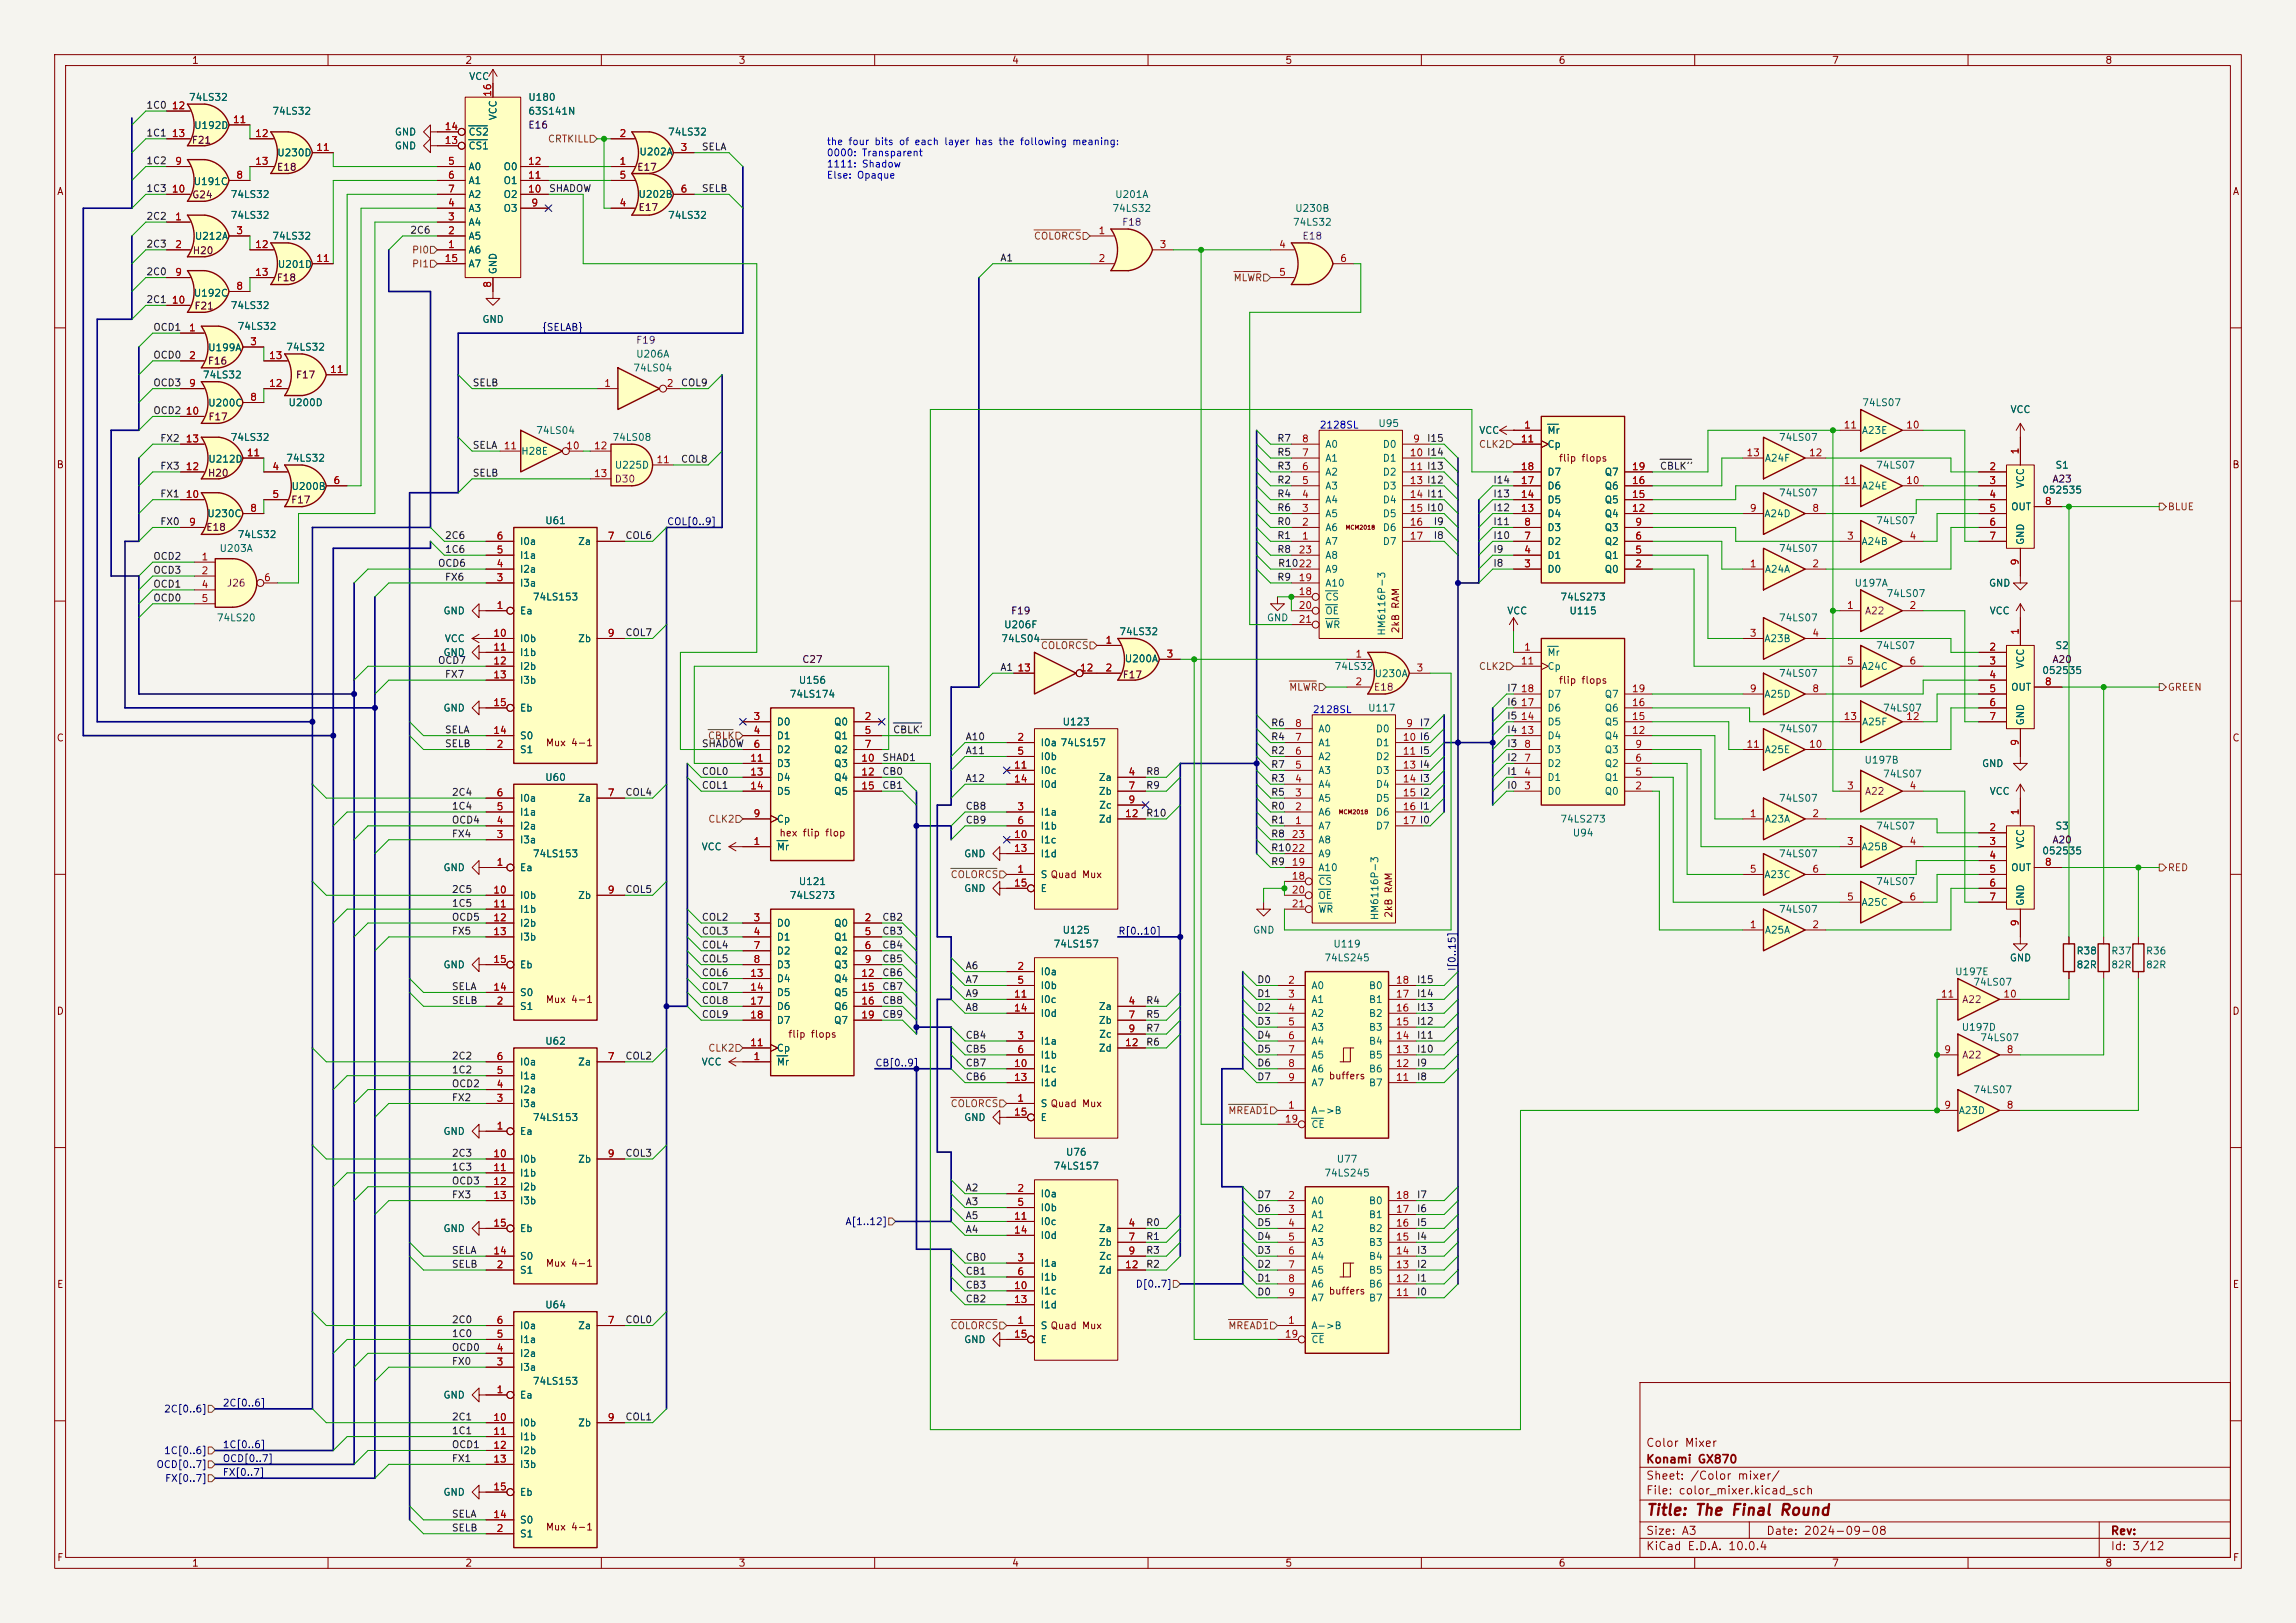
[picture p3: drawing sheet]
<svg xmlns="http://www.w3.org/2000/svg" width="420mm" height="297mm" viewBox="0 0 420 297" stroke-linecap="round" stroke-linejoin="round" font-family="sans-serif">
<defs><g id="words">
<text font-size="2" fill="#840000" x="301" y="277.8">Title: The Final Round</text>
<g font-size="1.5" fill="#840000">
<text x="301" y="268.1">Konami GX870</text>
<text x="301" y="265.1">Color Mixer</text>
<text x="301" y="273.8">File: color_mixer.kicad_sch</text>
<text x="301" y="271.1">Sheet: /Color mixer/</text>
<text x="301" y="281.2">Size: A3</text>
<text x="323" y="281.2">Date: 2024-09-08</text>
<text x="386" y="281.2">Rev:</text>
<text x="301" y="284">KiCad E.D.A. 10.0.4</text>
<text x="386" y="284">Id: 3/12</text>
</g>
<g font-size="1.3" fill="#840000">
<text x="35" y="12">1</text>
<text x="85" y="12">2</text>
<text x="135" y="12">3</text>
<text x="185" y="12">4</text>
<text x="235" y="12">5</text>
<text x="285" y="12">6</text>
<text x="335" y="12">7</text>
<text x="385" y="12">8</text>
<text x="10.3" y="36">A</text>
<text x="408.3" y="36">A</text>
<text x="10.3" y="86">B</text>
<text x="285" y="84.8">flip flops</text>
<text x="408.2" y="86">B</text>
<text x="256.2" y="116" transform="rotate(-90 256.2 116)">2kB RAM</text>
<text x="285" y="125.4">flip flops</text>
<text x="10.3" y="136">C</text>
<text x="99.7" y="136.9">Mux 4-1</text>
<text x="408.2" y="136">C</text>
<text x="142.5" y="153.4">hex flip flop</text>
<text x="255" y="168.1" transform="rotate(-90 255 168.1)">2kB RAM</text>
<text x="10.3" y="186">D</text>
<text x="99.7" y="183.9">Mux 4-1</text>
<text x="408.2" y="186">D</text>
<text x="144.1" y="190.2">flip flops</text>
<text x="243" y="197.8">buffers</text>
<text x="99.7" y="232.1">Mux 4-1</text>
<text x="10.3" y="236">E</text>
<text x="243" y="237.2">buffers</text>
<text x="408.3" y="236">E</text>
<text x="99.7" y="280.4">Mux 4-1</text>
<text x="10.3" y="286">F</text>
<text x="35" y="287">1</text>
<text x="85" y="287">2</text>
<text x="135" y="287">3</text>
<text x="185" y="287">4</text>
<text x="235" y="287">5</text>
<text x="285" y="287">6</text>
<text x="335" y="287">7</text>
<text x="385" y="287">8</text>
<text x="408.3" y="286">F</text>
</g>
<g font-size="1.3" fill="#006464">
<text x="85.7" y="14.9">VCC</text>
<text x="34.5" y="18.8">74LS32</text>
<text x="35.4" y="23.9">U192D</text>
<text x="49.7" y="21.3">74LS32</text>
<text x="91.1" y="22.1" transform="rotate(-90 91.1 22.1)">VCC</text>
<text x="96.5" y="21.3">63S141N</text>
<text x="96.5" y="18.8">U180</text>
<text x="50.6" y="28.9">U230D</text>
<text x="72.1" y="25.1">GND</text>
<text x="72.1" y="27.6">GND</text>
<text x="85.6" y="27.6">CS1</text>
<text x="85.6" y="25.1">CS2</text>
<text x="116.9" y="28.7">U202A</text>
<text x="122.1" y="25.1">74LS32</text>
<text x="35.3" y="34.2">U191C</text>
<text x="85.6" y="31.5">A0</text>
<text x="85.6" y="34">A1</text>
<text x="92" y="34">O1</text>
<text x="92" y="31.5">O0</text>
<text x="42.1" y="36.5">74LS32</text>
<text x="42.1" y="40.3">74LS32</text>
<text x="85.6" y="41.6">A4</text>
<text x="85.6" y="39.1">A3</text>
<text x="85.6" y="36.5">A2</text>
<text x="92" y="39.1">O3</text>
<text x="92" y="36.5">O2</text>
<text x="116.7" y="36.5">U202B</text>
<text x="122.1" y="40.3">74LS32</text>
<text x="203.4" y="39.1">74LS32</text>
<text x="203.9" y="36.5">U201A</text>
<text x="236.4" y="41.6">74LS32</text>
<text x="236.8" y="39.1">U230B</text>
<text x="35.5" y="44.2">U212A</text>
<text x="49.7" y="44.2">74LS32</text>
<text x="85.6" y="46.7">A6</text>
<text x="85.6" y="44.2">A5</text>
<text x="50.7" y="49.3">U201D</text>
<text x="85.6" y="49.2">A7</text>
<text x="91.1" y="50.3" transform="rotate(-90 91.1 50.3)">GND</text>
<text x="35.3" y="54.6">U192C</text>
<text x="42.1" y="56.9">74LS32</text>
<text x="88.1" y="59.4">GND</text>
<text x="38" y="64.6">U199A</text>
<text x="43.4" y="60.7">74LS32</text>
<text x="52.2" y="64.5">74LS32</text>
<text x="116.3" y="65.7">U206A</text>
<text x="37" y="69.6">74LS32</text>
<text x="115.7" y="68.3">74LS04</text>
<text x="38" y="74.7">U200C</text>
<text x="52.7" y="74.6">U200D</text>
<text x="340.5" y="74.6">74LS07</text>
<text x="367.7" y="75.9">VCC</text>
<text x="42.1" y="81">74LS32</text>
<text x="95.2" y="83.5">H28E</text>
<text x="98" y="79.7">74LS04</text>
<text x="111.9" y="81">74LS08</text>
<text x="242.3" y="82.3">A0</text>
<text x="252" y="78.4">U95</text>
<text x="252.8" y="82.3">D0</text>
<text x="270.5" y="79.7">VCC</text>
<text x="283" y="79.7">Mr</text>
<text x="283" y="82.3">Cp</text>
<text x="325.3" y="81">74LS07</text>
<text x="340.5" y="79.7">A23E</text>
<text x="38" y="85">U212D</text>
<text x="52.2" y="84.8">74LS32</text>
<text x="53.2" y="90">U200B</text>
<text x="112.4" y="86.1">U225D</text>
<text x="242.3" y="89.9">A3</text>
<text x="242.3" y="87.3">A2</text>
<text x="242.3" y="84.8">A1</text>
<text x="252.8" y="84.8">D1</text>
<text x="252.8" y="87.3">D2</text>
<text x="252.8" y="89.9">D3</text>
<text x="283" y="89.9">D6</text>
<text x="283" y="87.3">D7</text>
<text x="293.4" y="89.9">Q6</text>
<text x="293.4" y="87.3">Q7</text>
<text x="322.7" y="84.8">A24F</text>
<text x="340.5" y="89.9">A24E</text>
<text x="343.1" y="86.1">74LS07</text>
<text x="370.5" y="89.4" transform="rotate(-90 370.5 89.4)">VCC</text>
<text x="375.9" y="86.1">S1</text>
<text x="37.8" y="94.9">U230C</text>
<text x="242.3" y="95">A5</text>
<text x="242.3" y="92.4">A4</text>
<text x="252.8" y="92.4">D4</text>
<text x="252.8" y="95">D5</text>
<text x="283" y="95">D4</text>
<text x="283" y="92.4">D5</text>
<text x="293.4" y="95">Q4</text>
<text x="293.4" y="92.4">Q5</text>
<text x="322.6" y="95">A24D</text>
<text x="325.3" y="91.1">74LS07</text>
<text x="367.8" y="93.7">OUT</text>
<text x="373.5" y="90.6">052535</text>
<text x="40.1" y="101.3">U203A</text>
<text x="43.4" y="98.8">74LS32</text>
<text x="95" y="100">I0a</text>
<text x="99.6" y="96.2">U61</text>
<text x="105.6" y="100">Za</text>
<text x="242.3" y="100">A7</text>
<text x="242.3" y="97.5">A6</text>
<text x="252.8" y="97.5">D6</text>
<text x="252.8" y="100">D7</text>
<text x="283" y="100">D2</text>
<text x="283" y="97.5">D3</text>
<text x="293.4" y="100">Q2</text>
<text x="293.4" y="97.5">Q3</text>
<text x="325.3" y="101.3">74LS07</text>
<text x="340.4" y="100">A24B</text>
<text x="343.1" y="96.2">74LS07</text>
<text x="370.5" y="99.8" transform="rotate(-90 370.5 99.8)">GND</text>
<text x="95" y="107.7">I3a</text>
<text x="95" y="105.1">I2a</text>
<text x="95" y="102.6">I1a</text>
<text x="242.3" y="107.7">A10</text>
<text x="242.3" y="105.1">A9</text>
<text x="242.3" y="102.6">A8</text>
<text x="283" y="105.1">D0</text>
<text x="283" y="102.6">D1</text>
<text x="293.4" y="105.1">Q0</text>
<text x="293.4" y="102.6">Q1</text>
<text x="322.7" y="105.1">A24A</text>
<text x="339.1" y="107.7">U197A</text>
<text x="363.7" y="107.7">GND</text>
<text x="81" y="112.7">GND</text>
<text x="95" y="112.7">Ea</text>
<text x="97.4" y="110.2">74LS153</text>
<text x="242.3" y="110.2">CS</text>
<text x="242.3" y="112.7">OE</text>
<text x="275.6" y="112.7">VCC</text>
<text x="285.3" y="110.2">74LS273</text>
<text x="287" y="112.7">U115</text>
<text x="345" y="109.6">74LS07</text>
<text x="363.8" y="112.7">VCC</text>
<text x="39.5" y="114">74LS20</text>
<text x="81.2" y="117.8">VCC</text>
<text x="95" y="117.8">I0b</text>
<text x="105.6" y="117.8">Zb</text>
<text x="183.1" y="117.8">74LS04</text>
<text x="183.6" y="115.3">U206F</text>
<text x="204.6" y="116.5">74LS32</text>
<text x="231.6" y="114">GND</text>
<text x="242.3" y="115.3">WR</text>
<text x="253.7" y="116.4" transform="rotate(-90 253.7 116.4)">HM6116P-3</text>
<text x="322.6" y="117.8">A23B</text>
<text x="325.3" y="114">74LS07</text>
<text x="343.1" y="119.1">74LS07</text>
<text x="375.9" y="119.1">S2</text>
<text x="81" y="120.4">GND</text>
<text x="95" y="120.4">I1b</text>
<text x="95" y="122.9">I2b</text>
<text x="95" y="125.4">I3b</text>
<text x="146" y="125.4">U156</text>
<text x="205.6" y="121.5">U200A</text>
<text x="244" y="122.9">74LS32</text>
<text x="251.3" y="124.2">U230A</text>
<text x="283" y="120.4">Mr</text>
<text x="283" y="122.9">Cp</text>
<text x="325.3" y="124.2">74LS07</text>
<text x="340.4" y="122.9">A24C</text>
<text x="370.5" y="122.4" transform="rotate(-90 370.5 122.4)">VCC</text>
<text x="373.5" y="123.6">052535</text>
<text x="81" y="130.5">GND</text>
<text x="95" y="130.5">Eb</text>
<text x="144.3" y="128">74LS174</text>
<text x="250.1" y="130.5">U117</text>
<text x="283" y="130.5">D6</text>
<text x="283" y="128">D7</text>
<text x="293.4" y="130.5">Q6</text>
<text x="293.4" y="128">Q7</text>
<text x="322.6" y="128">A25D</text>
<text x="344.3" y="130.5">74LS07</text>
<text x="367.8" y="126.7">OUT</text>
<text x="95" y="135.6">S0</text>
<text x="142" y="133.1">D0</text>
<text x="142" y="135.6">D1</text>
<text x="152.5" y="133.1">Q0</text>
<text x="152.5" y="135.6">Q1</text>
<text x="190.2" y="136.9">I0a 74LS157</text>
<text x="194.3" y="133.1">U123</text>
<text x="241" y="136.9">A1</text>
<text x="241" y="134.3">A0</text>
<text x="251.6" y="134.3">D0</text>
<text x="251.6" y="136.9">D1</text>
<text x="283" y="135.6">D4</text>
<text x="283" y="133.1">D5</text>
<text x="293.4" y="135.6">Q4</text>
<text x="293.4" y="133.1">Q5</text>
<text x="325.3" y="134.3">74LS07</text>
<text x="340.5" y="133.1">A25F</text>
<text x="370.5" y="132.8" transform="rotate(-90 370.5 132.8)">GND</text>
<text x="95" y="138.1">S1</text>
<text x="99.6" y="143.2">U60</text>
<text x="142" y="138.1">D2</text>
<text x="142" y="140.7">D3</text>
<text x="142" y="143.2">D4</text>
<text x="152.5" y="138.1">Q2</text>
<text x="152.5" y="140.7">Q3</text>
<text x="152.5" y="143.2">Q4</text>
<text x="190.2" y="139.4">I0b</text>
<text x="190.2" y="141.9">I0c</text>
<text x="200.9" y="143.2">Za</text>
<text x="241" y="141.9">A3</text>
<text x="241" y="139.4">A2</text>
<text x="251.6" y="139.4">D2</text>
<text x="251.6" y="141.9">D3</text>
<text x="283" y="143.2">D1</text>
<text x="283" y="140.7">D2</text>
<text x="283" y="138.1">D3</text>
<text x="293.4" y="143.2">Q1</text>
<text x="293.4" y="140.7">Q2</text>
<text x="293.4" y="138.1">Q3</text>
<text x="322.7" y="138.1">A25E</text>
<text x="341" y="140">U197B</text>
<text x="344.3" y="142.6">74LS07</text>
<text x="362.5" y="140.7">GND</text>
<text x="95" y="149.6">I1a</text>
<text x="95" y="147">I0a</text>
<text x="105.6" y="147">Za</text>
<text x="142" y="145.8">D5</text>
<text x="152.5" y="145.8">Q5</text>
<text x="190.2" y="149.6">I1a</text>
<text x="190.2" y="144.5">I0d</text>
<text x="200.9" y="145.8">Zb</text>
<text x="201" y="148.3">Zc</text>
<text x="241" y="149.6">A6</text>
<text x="241" y="147">A5</text>
<text x="241" y="144.5">A4</text>
<text x="251.6" y="144.5">D4</text>
<text x="251.6" y="147">D5</text>
<text x="251.6" y="149.6">D6</text>
<text x="283" y="145.8">D0</text>
<text x="293.4" y="145.8">Q0</text>
<text x="325.3" y="147">74LS07</text>
<text x="363.8" y="145.8">VCC</text>
<text x="95" y="154.6">I3a</text>
<text x="95" y="152.1">I2a</text>
<text x="128.2" y="155.9">VCC</text>
<text x="142" y="155.9">Mr</text>
<text x="142" y="150.8">Cp</text>
<text x="190.2" y="152.1">I1b</text>
<text x="190.2" y="154.6">I1c</text>
<text x="200.9" y="150.8">Zd</text>
<text x="241" y="152.1">A7</text>
<text x="241" y="154.6">A8</text>
<text x="251.6" y="152.1">D7</text>
<text x="285.3" y="150.8">74LS273</text>
<text x="287.6" y="153.4">U94</text>
<text x="322.7" y="150.8">A23A</text>
<text x="340.4" y="155.9">A25B</text>
<text x="343.1" y="152.1">74LS07</text>
<text x="370.5" y="155.5" transform="rotate(-90 370.5 155.5)">VCC</text>
<text x="375.9" y="152.1">S3</text>
<text x="81" y="159.7">GND</text>
<text x="95" y="159.7">Ea</text>
<text x="97.4" y="157.2">74LS153</text>
<text x="176.3" y="157.2">GND</text>
<text x="190.2" y="161">S Quad Mux</text>
<text x="190.2" y="157.2">I1d</text>
<text x="190.2" y="161">S</text>
<text x="241" y="159.7">A10</text>
<text x="241" y="157.2">A9</text>
<text x="322.6" y="161">A23C</text>
<text x="325.3" y="157.2">74LS07</text>
<text x="367.8" y="159.7">OUT</text>
<text x="373.5" y="156.7">052535</text>
<text x="95" y="164.8">I0b</text>
<text x="95" y="167.3">I1b</text>
<text x="105.6" y="164.8">Zb</text>
<text x="144.3" y="164.8">74LS273</text>
<text x="146" y="162.3">U121</text>
<text x="176.3" y="163.5">GND</text>
<text x="190.2" y="163.5">E</text>
<text x="241" y="162.3">CS</text>
<text x="241" y="164.8">OE</text>
<text x="241" y="167.3">WR</text>
<text x="325.3" y="167.3">74LS07</text>
<text x="340.4" y="166.1">A25C</text>
<text x="343.1" y="162.3">74LS07</text>
<text x="370.5" y="165.9" transform="rotate(-90 370.5 165.9)">GND</text>
<text x="95" y="169.9">I2b</text>
<text x="95" y="172.4">I3b</text>
<text x="142" y="169.9">D0</text>
<text x="142" y="172.4">D1</text>
<text x="152.5" y="169.9">Q0</text>
<text x="152.5" y="172.4">Q1</text>
<text x="192.6" y="173.7">74LS157</text>
<text x="194.3" y="171.2">U125</text>
<text x="229.1" y="171.2">GND</text>
<text x="243.8" y="173.7">U119</text>
<text x="252.4" y="168.5" transform="rotate(-90 252.4 168.5)">HM6116P-3</text>
<text x="322.7" y="171.2">A25A</text>
<text x="81" y="177.5">GND</text>
<text x="95" y="177.5">Eb</text>
<text x="142" y="175">D2</text>
<text x="142" y="177.5">D3</text>
<text x="152.5" y="175">Q2</text>
<text x="152.5" y="177.5">Q3</text>
<text x="190.2" y="178.8">I0a</text>
<text x="242.1" y="176.2">74LS245</text>
<text x="357.5" y="178.8">U197E</text>
<text x="367.5" y="176.2">GND</text>
<text x="379.7" y="175">R38</text>
<text x="379.7" y="177.5">82R</text>
<text x="386.1" y="175">R37</text>
<text x="386.1" y="177.5">82R</text>
<text x="392.4" y="175">R36</text>
<text x="392.4" y="177.5">82R</text>
<text x="95" y="185.1">S1</text>
<text x="95" y="182.6">S0</text>
<text x="142" y="180">D4</text>
<text x="142" y="182.6">D5</text>
<text x="142" y="185.1">D6</text>
<text x="152.5" y="180">Q4</text>
<text x="152.5" y="182.6">Q5</text>
<text x="152.5" y="185.1">Q6</text>
<text x="190.2" y="181.3">I0b</text>
<text x="190.2" y="183.9">I0c</text>
<text x="200.9" y="185.1">Za</text>
<text x="239.8" y="181.3">A0</text>
<text x="239.8" y="183.9">A1</text>
<text x="250.3" y="183.9">B1</text>
<text x="250.3" y="181.3">B0</text>
<text x="360.9" y="180.7">74LS07</text>
<text x="99.6" y="191.5">U62</text>
<text x="142" y="187.7">D7</text>
<text x="152.5" y="187.7">Q7</text>
<text x="190.2" y="191.5">I1a</text>
<text x="190.2" y="186.4">I0d</text>
<text x="200.9" y="187.7">Zb</text>
<text x="201" y="190.2">Zc</text>
<text x="239.8" y="186.4">A2</text>
<text x="239.8" y="188.9">A3</text>
<text x="239.8" y="191.5">A4</text>
<text x="250.3" y="191.5">B4</text>
<text x="250.3" y="188.9">B3</text>
<text x="250.3" y="186.4">B2</text>
<text x="358.7" y="188.9">U197D</text>
<text x="362.1" y="190.8">74LS07</text>
<text x="95" y="197.8">I1a</text>
<text x="95" y="195.3">I0a</text>
<text x="105.6" y="195.3">Za</text>
<text x="128.2" y="195.3">VCC</text>
<text x="142" y="195.3">Mr</text>
<text x="142" y="192.7">Cp</text>
<text x="190.2" y="194">I1b</text>
<text x="190.2" y="196.6">I1c</text>
<text x="200.9" y="192.7">Zd</text>
<text x="239.8" y="194">A5</text>
<text x="239.8" y="196.6">A6</text>
<text x="250.3" y="196.6">B6</text>
<text x="250.3" y="194">B5</text>
<text x="95" y="202.9">I3a</text>
<text x="95" y="200.4">I2a</text>
<text x="190.2" y="202.9">S Quad Mux</text>
<text x="190.2" y="199.1">I1d</text>
<text x="190.2" y="202.9">S</text>
<text x="239.8" y="199.1">A7</text>
<text x="250.3" y="199.1">B7</text>
<text x="360.9" y="200.4">74LS07</text>
<text x="81" y="208">GND</text>
<text x="95" y="208">Ea</text>
<text x="97.4" y="205.4">74LS153</text>
<text x="176.3" y="205.4">GND</text>
<text x="190.2" y="205.4">E</text>
<text x="239.8" y="204.2">A-&gt;B</text>
<text x="239.8" y="206.7">CE</text>
<text x="358.2" y="204.2">A23D</text>
<text x="95" y="213.1">I0b</text>
<text x="95" y="215.6">I1b</text>
<text x="105.6" y="213.1">Zb</text>
<text x="192.6" y="214.3">74LS157</text>
<text x="194.9" y="211.8">U76</text>
<text x="242.1" y="215.6">74LS245</text>
<text x="244.4" y="213.1">U77</text>
<text x="95" y="218.1">I2b</text>
<text x="95" y="220.7">I3b</text>
<text x="190.2" y="219.4">I0a</text>
<text x="190.2" y="222">I0b</text>
<text x="239.8" y="220.7">A0</text>
<text x="250.3" y="220.7">B0</text>
<text x="81" y="225.8">GND</text>
<text x="95" y="225.8">Eb</text>
<text x="190.2" y="224.5">I0c</text>
<text x="190.2" y="227">I0d</text>
<text x="200.9" y="225.8">Za</text>
<text x="239.8" y="223.2">A1</text>
<text x="239.8" y="225.8">A2</text>
<text x="250.3" y="225.8">B2</text>
<text x="250.3" y="223.2">B1</text>
<text x="95" y="233.4">S1</text>
<text x="95" y="230.8">S0</text>
<text x="190.2" y="232.1">I1a</text>
<text x="200.9" y="228.3">Zb</text>
<text x="200.9" y="233.4">Zd</text>
<text x="201" y="230.8">Zc</text>
<text x="239.8" y="228.3">A3</text>
<text x="239.8" y="230.8">A4</text>
<text x="239.8" y="233.4">A5</text>
<text x="250.3" y="233.4">B5</text>
<text x="250.3" y="230.8">B4</text>
<text x="250.3" y="228.3">B3</text>
<text x="99.6" y="239.7">U64</text>
<text x="190.2" y="234.7">I1b</text>
<text x="190.2" y="237.2">I1c</text>
<text x="190.2" y="239.7">I1d</text>
<text x="239.8" y="235.9">A6</text>
<text x="239.8" y="238.5">A7</text>
<text x="250.3" y="238.5">B7</text>
<text x="250.3" y="235.9">B6</text>
<text x="95" y="243.5">I0a</text>
<text x="105.6" y="243.5">Za</text>
<text x="190.2" y="243.5">S Quad Mux</text>
<text x="190.2" y="243.5">S</text>
<text x="239.8" y="243.5">A-&gt;B</text>
<text x="95" y="251.2">I3a</text>
<text x="95" y="248.6">I2a</text>
<text x="95" y="246.1">I1a</text>
<text x="176.3" y="246.1">GND</text>
<text x="190.2" y="246.1">E</text>
<text x="239.8" y="246.1">CE</text>
<text x="81" y="256.2">GND</text>
<text x="95" y="256.2">Ea</text>
<text x="97.4" y="253.7">74LS153</text>
<text x="95" y="261.3">I0b</text>
<text x="95" y="263.9">I1b</text>
<text x="105.6" y="261.3">Zb</text>
<text x="95" y="266.4">I2b</text>
<text x="95" y="268.9">I3b</text>
<text x="81" y="274">GND</text>
<text x="95" y="274">Eb</text>
<text x="95" y="281.6">S1</text>
<text x="95" y="279.1">S0</text>
</g>
<g font-size="1.3" fill="#a90000">
<text x="90.1" y="17.8" transform="rotate(-90 90.1 17.8)">16</text>
<text x="31.3" y="20.3">12</text>
<text x="42.5" y="22.8">11</text>
<text x="31.3" y="25.4">13</text>
<text x="46.6" y="25.4">12</text>
<text x="57.7" y="27.9">11</text>
<text x="81.2" y="26.6">13</text>
<text x="81.2" y="24.1">14</text>
<text x="113.2" y="25.4">2</text>
<text x="124.4" y="27.9">3</text>
<text x="31.3" y="35.5">10</text>
<text x="31.9" y="30.5">9</text>
<text x="43.1" y="33">8</text>
<text x="46.6" y="30.5">13</text>
<text x="81.8" y="30.5">5</text>
<text x="81.8" y="33">6</text>
<text x="81.8" y="35.5">7</text>
<text x="96.5" y="35.5">10</text>
<text x="96.5" y="33">11</text>
<text x="96.5" y="30.5">12</text>
<text x="113.2" y="33">5</text>
<text x="113.2" y="30.5">1</text>
<text x="124.4" y="35.5">6</text>
<text x="31.9" y="40.6">1</text>
<text x="81.8" y="40.6">3</text>
<text x="81.8" y="38.1">4</text>
<text x="97.1" y="38.1">9</text>
<text x="113.2" y="38.1">4</text>
<text x="31.9" y="45.7">2</text>
<text x="43.1" y="43.2">3</text>
<text x="46.6" y="45.7">12</text>
<text x="81.8" y="45.7">1</text>
<text x="81.8" y="43.2">2</text>
<text x="200.8" y="43.2">1</text>
<text x="212" y="45.7">3</text>
<text x="233.9" y="45.7">4</text>
<text x="31.9" y="50.8">9</text>
<text x="43.1" y="53.3">8</text>
<text x="46.6" y="50.8">13</text>
<text x="57.7" y="48.2">11</text>
<text x="81.2" y="48.2">15</text>
<text x="90.1" y="52.8" transform="rotate(-90 90.1 52.8)">8</text>
<text x="200.8" y="48.2">2</text>
<text x="233.9" y="50.8">5</text>
<text x="245" y="48.2">6</text>
<text x="31.3" y="55.9">10</text>
<text x="34.5" y="60.9">1</text>
<text x="45.6" y="63.5">3</text>
<text x="34.5" y="71.1">9</text>
<text x="34.5" y="66">2</text>
<text x="49.1" y="71.1">12</text>
<text x="49.1" y="66">13</text>
<text x="60.3" y="68.6">11</text>
<text x="110.4" y="71.1">1</text>
<text x="121.8" y="71.1">2</text>
<text x="33.9" y="76.2">10</text>
<text x="45.6" y="73.6">8</text>
<text x="33.9" y="81.3">13</text>
<text x="45" y="83.8">11</text>
<text x="92" y="82.5">11</text>
<text x="103.5" y="82.5">10</text>
<text x="108.5" y="82.5">12</text>
<text x="238.1" y="83.8">7</text>
<text x="238.1" y="81.3">8</text>
<text x="257.8" y="83.8">10 I14</text>
<text x="258.4" y="81.3">9</text>
<text x="278.1" y="81.3">11</text>
<text x="278.7" y="78.7">1</text>
<text x="319.4" y="83.8">13</text>
<text x="330.8" y="83.8">12</text>
<text x="337.1" y="78.7">11</text>
<text x="348.6" y="78.7">10</text>
<text x="369.5" y="83.3" transform="rotate(-90 369.5 83.3)">1</text>
<text x="33.9" y="86.3">12</text>
<text x="49.7" y="86.3">4</text>
<text x="60.9" y="88.9">6</text>
<text x="108.5" y="87.6">13</text>
<text x="120" y="85.1">11</text>
<text x="238.1" y="88.9">5</text>
<text x="238.1" y="86.3">6</text>
<text x="257.8" y="86.3">11 I13</text>
<text x="257.8" y="88.9">13 I12</text>
<text x="278.1" y="88.9">17</text>
<text x="278.1" y="86.3">18</text>
<text x="298.4" y="88.9">16</text>
<text x="298.4" y="86.3">19</text>
<text x="337.1" y="88.9">11</text>
<text x="348.6" y="88.9">10</text>
<text x="363.8" y="86.3">2</text>
<text x="363.8" y="88.9">3</text>
<text x="33.9" y="91.4">10</text>
<text x="45.6" y="94">8</text>
<text x="49.7" y="91.4">5</text>
<text x="238.1" y="94">3</text>
<text x="238.1" y="91.4">4</text>
<text x="257.8" y="91.4">14 I11</text>
<text x="257.8" y="94">15 I10</text>
<text x="278.1" y="94">13</text>
<text x="278.1" y="91.4">14</text>
<text x="298.4" y="94">12</text>
<text x="298.4" y="91.4">15</text>
<text x="320" y="94">9</text>
<text x="331.4" y="94">8</text>
<text x="363.8" y="91.4">4</text>
<text x="363.8" y="94">5</text>
<text x="373.9" y="92.7">8</text>
<text x="34.5" y="96.5">9</text>
<text x="90.7" y="101.6">5</text>
<text x="90.7" y="99">6</text>
<text x="111.1" y="99">7</text>
<text x="237.4" y="101.6">23</text>
<text x="238.1" y="99">1</text>
<text x="238.1" y="96.5">2</text>
<text x="257.8" y="96.5">16</text>
<text x="257.8" y="99">17</text>
<text x="278.7" y="101.6">4</text>
<text x="278.7" y="99">7</text>
<text x="278.7" y="96.5">8</text>
<text x="299" y="101.6">5</text>
<text x="299" y="99">6</text>
<text x="299" y="96.5">9</text>
<text x="337.7" y="99">3</text>
<text x="349.2" y="99">4</text>
<text x="363.8" y="96.5">6</text>
<text x="363.8" y="99">7</text>
<text x="36.8" y="102.8">1</text>
<text x="36.8" y="105.4">2</text>
<text x="36.8" y="107.9">4</text>
<text x="48.2" y="106.7">6</text>
<text x="90.7" y="106.7">3</text>
<text x="90.7" y="104.1">4</text>
<text x="237.4" y="106.7">19</text>
<text x="278.7" y="104.1">3</text>
<text x="299" y="104.1">2</text>
<text x="320" y="104.1">1</text>
<text x="331.4" y="104.1">2</text>
<text x="369.5" y="103.6" transform="rotate(-90 369.5 103.6)">9</text>
<text x="36.8" y="110.5">5</text>
<text x="90.7" y="111.7">1</text>
<text x="237.4" y="109.2">18</text>
<text x="237.4" y="111.7">20</text>
<text x="337.7" y="111.7">1</text>
<text x="349.2" y="111.7">2</text>
<text x="90.1" y="116.8">10</text>
<text x="90.1" y="119.4">11</text>
<text x="111.1" y="116.8">9</text>
<text x="202.1" y="118.1">1</text>
<text x="237.4" y="114.3">21</text>
<text x="278.7" y="119.4">1</text>
<text x="320" y="116.8">3</text>
<text x="331.4" y="116.8">4</text>
<text x="363.8" y="119.4">2</text>
<text x="369.5" y="116.3" transform="rotate(-90 369.5 116.3)">1</text>
<text x="90.1" y="121.9">12</text>
<text x="90.1" y="124.4">13</text>
<text x="186" y="123.2">13</text>
<text x="197.4" y="123.2">12</text>
<text x="202.1" y="123.2">2</text>
<text x="213.3" y="120.6">3</text>
<text x="247.8" y="120.6">1</text>
<text x="247.8" y="125.7">2</text>
<text x="259" y="123.2">3</text>
<text x="278.1" y="121.9">11</text>
<text x="337.7" y="121.9">5</text>
<text x="349.2" y="121.9">6</text>
<text x="363.8" y="121.9">3</text>
<text x="363.8" y="124.4">4</text>
<text x="373.9" y="125.7">8</text>
<text x="90.1" y="129.5">15</text>
<text x="278.1" y="129.5">17</text>
<text x="278.1" y="127">18</text>
<text x="298.4" y="129.5">16</text>
<text x="298.4" y="127">19</text>
<text x="320" y="127">9</text>
<text x="331.4" y="127">8</text>
<text x="363.8" y="127">5</text>
<text x="363.8" y="129.5">6</text>
<text x="90.1" y="134.6">14</text>
<text x="90.7" y="137.1">2</text>
<text x="137.7" y="132.1">3</text>
<text x="137.7" y="134.6">4</text>
<text x="137.7" y="137.1">6</text>
<text x="158" y="132.1">2</text>
<text x="158" y="134.6">5</text>
<text x="158" y="137.1">7</text>
<text x="186" y="135.9">2</text>
<text x="236.8" y="135.9">7</text>
<text x="236.8" y="133.3">8</text>
<text x="256.5" y="135.9">10 I6</text>
<text x="257.1" y="133.3">9</text>
<text x="278.1" y="134.6">13</text>
<text x="278.1" y="132.1">14</text>
<text x="278.7" y="137.1">8</text>
<text x="298.4" y="134.6">12</text>
<text x="298.4" y="132.1">15</text>
<text x="299" y="137.1">9</text>
<text x="319.4" y="137.1">11</text>
<text x="330.8" y="137.1">10</text>
<text x="337.1" y="132.1">13</text>
<text x="348.6" y="132.1">12</text>
<text x="363.8" y="132.1">7</text>
<text x="369.5" y="136.6" transform="rotate(-90 369.5 136.6)">9</text>
<text x="137.1" y="139.7">11</text>
<text x="137.1" y="142.2">13</text>
<text x="157.4" y="139.7">10</text>
<text x="157.4" y="142.2">12</text>
<text x="185.4" y="140.9">11</text>
<text x="185.4" y="143.5">14</text>
<text x="186" y="138.4">5</text>
<text x="206.3" y="142.2">4</text>
<text x="236.8" y="143.5">4</text>
<text x="236.8" y="140.9">5</text>
<text x="236.8" y="138.4">6</text>
<text x="256.5" y="138.4">11 I5</text>
<text x="256.5" y="140.9">13 I4</text>
<text x="256.5" y="143.5">14 I3</text>
<text x="278.7" y="142.2">4</text>
<text x="278.7" y="139.7">7</text>
<text x="299" y="142.2">5</text>
<text x="299" y="139.7">6</text>
<text x="90.7" y="148.6">5</text>
<text x="90.7" y="146">6</text>
<text x="111.1" y="146">7</text>
<text x="137.1" y="144.8">14</text>
<text x="137.7" y="149.8">9</text>
<text x="157.4" y="144.8">15</text>
<text x="186" y="148.6">3</text>
<text x="205.7" y="149.8">12</text>
<text x="206.3" y="144.8">7</text>
<text x="206.3" y="147.3">9</text>
<text x="236.8" y="148.6">2</text>
<text x="236.8" y="146">3</text>
<text x="256.5" y="146">15 I2</text>
<text x="256.5" y="148.6">16 I1</text>
<text x="278.7" y="144.8">3</text>
<text x="299" y="144.8">2</text>
<text x="320" y="149.8">1</text>
<text x="331.4" y="149.8">2</text>
<text x="337.7" y="144.8">3</text>
<text x="349.2" y="144.8">4</text>
<text x="369.5" y="149.3" transform="rotate(-90 369.5 149.3)">1</text>
<text x="90.7" y="153.6">3</text>
<text x="90.7" y="151.1">4</text>
<text x="137.7" y="154.9">1</text>
<text x="185.4" y="153.6">10</text>
<text x="186" y="151.1">6</text>
<text x="236.2" y="153.6">23</text>
<text x="236.8" y="151.1">1</text>
<text x="256.5" y="151.1">17 I0</text>
<text x="337.7" y="154.9">3</text>
<text x="349.2" y="154.9">4</text>
<text x="363.8" y="152.4">2</text>
<text x="363.8" y="154.9">3</text>
<text x="90.7" y="158.7">1</text>
<text x="185.4" y="156.2">13</text>
<text x="186" y="160">1</text>
<text x="236.2" y="161.3">18</text>
<text x="236.2" y="158.7">19</text>
<text x="320" y="160">5</text>
<text x="331.4" y="160">6</text>
<text x="363.8" y="157.5">4</text>
<text x="363.8" y="160">5</text>
<text x="373.9" y="158.7">8</text>
<text x="90.1" y="163.8">10</text>
<text x="90.1" y="166.3">11</text>
<text x="111.1" y="163.8">9</text>
<text x="185.4" y="162.5">15</text>
<text x="236.2" y="163.8">20</text>
<text x="236.2" y="166.3">21</text>
<text x="337.7" y="165.1">5</text>
<text x="349.2" y="165.1">6</text>
<text x="363.8" y="162.5">6</text>
<text x="363.8" y="165.1">7</text>
<text x="90.1" y="168.9">12</text>
<text x="90.1" y="171.4">13</text>
<text x="137.7" y="168.9">3</text>
<text x="137.7" y="171.4">4</text>
<text x="137.7" y="174">7</text>
<text x="158" y="168.9">2</text>
<text x="158" y="171.4">5</text>
<text x="158" y="174">6</text>
<text x="320" y="170.2">1</text>
<text x="331.4" y="170.2">2</text>
<text x="369.5" y="169.6" transform="rotate(-90 369.5 169.6)">9</text>
<text x="90.1" y="176.5">15</text>
<text x="137.1" y="179">13</text>
<text x="137.7" y="176.5">8</text>
<text x="157.4" y="179">12</text>
<text x="158" y="176.5">9</text>
<text x="186" y="177.8">2</text>
<text x="90.1" y="181.6">14</text>
<text x="90.7" y="184.1">2</text>
<text x="137.1" y="181.6">14</text>
<text x="137.1" y="184.1">17</text>
<text x="157.4" y="181.6">15</text>
<text x="157.4" y="184.1">16</text>
<text x="185.4" y="182.9">11</text>
<text x="185.4" y="185.4">14</text>
<text x="186" y="180.3">5</text>
<text x="206.3" y="184.1">4</text>
<text x="235.5" y="180.3">2</text>
<text x="235.5" y="182.9">3</text>
<text x="235.5" y="185.4">4</text>
<text x="255.2" y="185.4">16</text>
<text x="255.2" y="182.9">17</text>
<text x="255.2" y="180.3">18</text>
<text x="354.9" y="182.9">11</text>
<text x="366.4" y="182.9">10</text>
<text x="137.1" y="191.7">11</text>
<text x="137.1" y="186.7">18</text>
<text x="157.4" y="186.7">19</text>
<text x="186" y="190.5">3</text>
<text x="205.7" y="191.7">12</text>
<text x="206.3" y="186.7">7</text>
<text x="206.3" y="189.2">9</text>
<text x="235.5" y="187.9">5</text>
<text x="235.5" y="190.5">6</text>
<text x="255.2" y="190.5">14</text>
<text x="255.2" y="187.9">15</text>
<text x="90.7" y="196.8">5</text>
<text x="90.7" y="194.3">6</text>
<text x="111.1" y="194.3">7</text>
<text x="137.7" y="194.3">1</text>
<text x="185.4" y="195.6">10</text>
<text x="186" y="193">6</text>
<text x="235.5" y="193">7</text>
<text x="235.5" y="195.6">8</text>
<text x="255.2" y="195.6">12</text>
<text x="255.2" y="193">13</text>
<text x="355.5" y="193">9</text>
<text x="367" y="193">8</text>
<text x="90.7" y="201.9">3</text>
<text x="90.7" y="199.4">4</text>
<text x="185.4" y="198.1">13</text>
<text x="186" y="201.9">1</text>
<text x="235.5" y="203.2">1</text>
<text x="235.5" y="198.1">9</text>
<text x="255.2" y="198.1">11</text>
<text x="355.5" y="203.2">9</text>
<text x="367" y="203.2">8</text>
<text x="90.7" y="207">1</text>
<text x="185.4" y="204.4">15</text>
<text x="234.9" y="205.7">19</text>
<text x="90.1" y="212.1">10</text>
<text x="90.1" y="214.6">11</text>
<text x="111.1" y="212.1">9</text>
<text x="90.1" y="217.1">12</text>
<text x="90.1" y="219.7">13</text>
<text x="186" y="218.4">2</text>
<text x="186" y="221">5</text>
<text x="235.5" y="219.7">2</text>
<text x="255.2" y="219.7">18</text>
<text x="90.1" y="224.8">15</text>
<text x="185.4" y="223.5">11</text>
<text x="185.4" y="226">14</text>
<text x="206.3" y="224.8">4</text>
<text x="206.3" y="227.3">7</text>
<text x="235.5" y="222.2">3</text>
<text x="235.5" y="224.8">4</text>
<text x="235.5" y="227.3">5</text>
<text x="255.2" y="227.3">15</text>
<text x="255.2" y="224.8">16</text>
<text x="255.2" y="222.2">17</text>
<text x="90.1" y="229.8">14</text>
<text x="90.7" y="232.4">2</text>
<text x="186" y="231.1">3</text>
<text x="186" y="233.7">6</text>
<text x="205.7" y="232.4">12</text>
<text x="206.3" y="229.8">9</text>
<text x="235.5" y="229.8">6</text>
<text x="235.5" y="232.4">7</text>
<text x="255.2" y="232.4">13</text>
<text x="255.2" y="229.8">14</text>
<text x="185.4" y="236.2">10</text>
<text x="185.4" y="238.7">13</text>
<text x="235.5" y="234.9">8</text>
<text x="235.5" y="237.5">9</text>
<text x="255.2" y="237.5">11</text>
<text x="255.2" y="234.9">12</text>
<text x="90.7" y="245.1">5</text>
<text x="90.7" y="242.5">6</text>
<text x="111.1" y="242.5">7</text>
<text x="185.4" y="245.1">15</text>
<text x="186" y="242.5">1</text>
<text x="234.9" y="245.1">19</text>
<text x="235.5" y="242.5">1</text>
<text x="90.7" y="250.2">3</text>
<text x="90.7" y="247.6">4</text>
<text x="90.7" y="255.2">1</text>
<text x="90.1" y="260.3">10</text>
<text x="90.1" y="262.9">11</text>
<text x="111.1" y="260.3">9</text>
<text x="90.1" y="265.4">12</text>
<text x="90.1" y="267.9">13</text>
<text x="90.1" y="273">15</text>
<text x="90.1" y="278.1">14</text>
<text x="90.7" y="280.6">2</text>
</g>
<g font-size="1.3" fill="#0f0f0f">
<text x="26.7" y="20.2">1C0</text>
<text x="26.7" y="25.3">1C1</text>
<text x="128.3" y="27.8">SELA</text>
<text x="26.7" y="30.4">1C2</text>
<text x="26.7" y="35.4">1C3</text>
<text x="100.3" y="35.4">SHADOW</text>
<text x="128.3" y="35.4">SELB</text>
<text x="26.7" y="40.5">2C2</text>
<text x="26.7" y="45.6">2C3</text>
<text x="74.9" y="43.1">2C6</text>
<text x="26.7" y="50.7">2C0</text>
<text x="182.9" y="48.1">A1</text>
<text x="26.7" y="55.8">2C1</text>
<text x="27.9" y="60.8">OCD1</text>
<text x="27.9" y="65.9">OCD0</text>
<text x="27.9" y="71">OCD3</text>
<text x="86.4" y="71">SELB</text>
<text x="124.5" y="71">COL9</text>
<text x="27.9" y="76.1">OCD2</text>
<text x="29.2" y="81.2">FX2</text>
<text x="86.4" y="82.4">SELA</text>
<text x="233.5" y="83.7">R5</text>
<text x="233.5" y="81.2">R7</text>
<text x="260.9" y="81.2">I15</text>
<text x="29.2" y="86.2">FX3</text>
<text x="86.4" y="87.5">SELB</text>
<text x="124.5" y="85">COL8</text>
<text x="233.5" y="88.8">R2</text>
<text x="233.5" y="86.2">R3</text>
<text x="273" y="88.8">I14</text>
<text x="303.5" y="86.2">CBLK''</text>
<text x="29.2" y="91.3">FX1</text>
<text x="233.5" y="93.9">R6</text>
<text x="233.5" y="91.3">R4</text>
<text x="273" y="91.3">I13</text>
<text x="273" y="93.9">I12</text>
<text x="29.2" y="96.4">FX0</text>
<text x="81.3" y="98.9">2C6</text>
<text x="81.3" y="101.5">1C6</text>
<text x="114.3" y="98.9">COL6</text>
<text x="233.5" y="96.4">R0</text>
<text x="233.5" y="101.5">R8</text>
<text x="233.5" y="98.9">R1</text>
<text x="262.1" y="96.4">I9</text>
<text x="262.1" y="98.9">I8</text>
<text x="273" y="98.9">I10</text>
<text x="273" y="101.5">I9</text>
<text x="273" y="96.4">I11</text>
<text x="27.9" y="105.3">OCD3</text>
<text x="27.9" y="102.7">OCD2</text>
<text x="27.9" y="107.8">OCD1</text>
<text x="80" y="104">OCD6</text>
<text x="81.3" y="106.6">FX6</text>
<text x="233.5" y="106.6">R9</text>
<text x="233.7" y="104">R1022</text>
<text x="273" y="104">I8</text>
<text x="27.9" y="110.4">OCD0</text>
<text x="114.3" y="116.7">COL7</text>
<text x="80" y="121.8">OCD7</text>
<text x="81.3" y="124.3">FX7</text>
<text x="182.9" y="123.1">A1</text>
<text x="275.6" y="129.4">I6</text>
<text x="275.6" y="126.9">I7</text>
<text x="275.6" y="132">I5</text>
<text x="81.3" y="134.5">SELA</text>
<text x="81.3" y="137">SELB</text>
<text x="128.3" y="137">SHADOW</text>
<text x="163.3" y="134.5">CBLK'</text>
<text x="176.5" y="135.8">A10</text>
<text x="232.4" y="133.2">R6</text>
<text x="232.4" y="135.8">R4</text>
<text x="259.6" y="133.2">I7</text>
<text x="275.6" y="137">I3</text>
<text x="275.6" y="134.5">I4</text>
<text x="128.3" y="142.1">COL0</text>
<text x="161.3" y="139.6">SHAD1</text>
<text x="161.3" y="142.1">CB0</text>
<text x="176.5" y="143.4">A12</text>
<text x="176.5" y="138.3">A11</text>
<text x="209.5" y="142.1">R8</text>
<text x="232.4" y="138.3">R2</text>
<text x="232.4" y="140.8">R7</text>
<text x="232.4" y="143.4">R3</text>
<text x="275.6" y="139.6">I2</text>
<text x="275.6" y="142.1">I1</text>
<text x="82.5" y="145.9">2C4</text>
<text x="82.5" y="148.5">1C4</text>
<text x="114.3" y="145.9">COL4</text>
<text x="128.3" y="144.7">COL1</text>
<text x="161.3" y="144.7">CB1</text>
<text x="176.5" y="148.5">CB8</text>
<text x="209.5" y="144.7">R9</text>
<text x="209.5" y="149.7">R10</text>
<text x="232.4" y="145.9">R5</text>
<text x="232.4" y="148.5">R0</text>
<text x="275.6" y="144.7">I0</text>
<text x="82.5" y="151">OCD4</text>
<text x="82.5" y="153.5">FX4</text>
<text x="176.5" y="151">CB9</text>
<text x="232.4" y="151">R1</text>
<text x="232.4" y="153.5">R8</text>
<text x="232.4" y="158.6">R9</text>
<text x="232.4" y="156.1">R1022</text>
<text x="82.5" y="166.2">1C5</text>
<text x="82.5" y="163.7">2C5</text>
<text x="114.3" y="163.7">COL5</text>
<text x="82.5" y="168.8">OCD5</text>
<text x="82.5" y="171.3">FX5</text>
<text x="128.3" y="173.9">COL4</text>
<text x="128.3" y="171.3">COL3</text>
<text x="128.3" y="168.8">COL2</text>
<text x="161.3" y="171.3">CB3</text>
<text x="161.3" y="168.8">CB2</text>
<text x="161.3" y="173.9">CB4</text>
<text x="128.3" y="178.9">COL6</text>
<text x="128.3" y="176.4">COL5</text>
<text x="161.3" y="178.9">CB6</text>
<text x="161.3" y="176.4">CB5</text>
<text x="176.5" y="177.7">A6</text>
<text x="82.5" y="181.5">SELA</text>
<text x="82.5" y="184">SELB</text>
<text x="128.3" y="181.5">COL7</text>
<text x="128.3" y="184">COL8</text>
<text x="161.3" y="184">CB8</text>
<text x="161.3" y="181.5">CB7</text>
<text x="176.5" y="182.8">A9</text>
<text x="176.5" y="180.2">A7</text>
<text x="176.5" y="185.3">A8</text>
<text x="209.5" y="184">R4</text>
<text x="229.9" y="180.2">D0</text>
<text x="229.9" y="182.8">D1</text>
<text x="229.9" y="185.3">D2</text>
<text x="259.1" y="182.8">I14</text>
<text x="259.1" y="185.3">I13</text>
<text x="259.1" y="180.2">I15</text>
<text x="128.3" y="186.6">COL9</text>
<text x="161.3" y="186.6">CB9</text>
<text x="176.5" y="190.4">CB4</text>
<text x="209.5" y="186.6">R5</text>
<text x="209.5" y="191.6">R6</text>
<text x="209.5" y="189.1">R7</text>
<text x="229.9" y="187.8">D3</text>
<text x="229.9" y="190.4">D4</text>
<text x="259.1" y="187.8">I12</text>
<text x="259.1" y="190.4">I11</text>
<text x="82.5" y="194.2">2C2</text>
<text x="82.5" y="196.7">1C2</text>
<text x="114.3" y="194.2">COL2</text>
<text x="176.5" y="195.5">CB7</text>
<text x="176.5" y="198">CB6</text>
<text x="176.5" y="192.9">CB5</text>
<text x="229.9" y="195.5">D6</text>
<text x="229.9" y="192.9">D5</text>
<text x="229.9" y="198">D7</text>
<text x="259.1" y="198">I8</text>
<text x="259.1" y="192.9">I10</text>
<text x="259.1" y="195.5">I9</text>
<text x="82.5" y="199.3">OCD2</text>
<text x="82.5" y="201.8">FX2</text>
<text x="82.5" y="214.5">1C3</text>
<text x="82.5" y="212">2C3</text>
<text x="114.3" y="212">COL3</text>
<text x="82.5" y="217">OCD3</text>
<text x="82.5" y="219.6">FX3</text>
<text x="176.5" y="220.9">A3</text>
<text x="176.5" y="218.3">A2</text>
<text x="229.9" y="219.6">D7</text>
<text x="259.1" y="219.6">I7</text>
<text x="176.5" y="223.4">A5</text>
<text x="176.5" y="225.9">A4</text>
<text x="209.5" y="227.2">R1</text>
<text x="209.5" y="224.7">R0</text>
<text x="229.9" y="227.2">D4</text>
<text x="229.9" y="222.1">D6</text>
<text x="229.9" y="224.7">D5</text>
<text x="259.1" y="222.1">I6</text>
<text x="259.1" y="224.7">I5</text>
<text x="259.1" y="227.2">I4</text>
<text x="82.5" y="232.3">SELB</text>
<text x="82.5" y="229.7">SELA</text>
<text x="176.5" y="231">CB0</text>
<text x="176.5" y="233.6">CB1</text>
<text x="209.5" y="232.3">R2</text>
<text x="209.5" y="229.7">R3</text>
<text x="229.9" y="229.7">D3</text>
<text x="229.9" y="232.3">D2</text>
<text x="259.1" y="229.7">I3</text>
<text x="259.1" y="232.3">I2</text>
<text x="176.5" y="238.6">CB2</text>
<text x="176.5" y="236.1">CB3</text>
<text x="229.9" y="234.8">D1</text>
<text x="229.9" y="237.4">D0</text>
<text x="259.1" y="237.4">I0</text>
<text x="259.1" y="234.8">I1</text>
<text x="82.5" y="245">1C0</text>
<text x="82.5" y="242.4">2C0</text>
<text x="114.3" y="242.4">COL0</text>
<text x="82.5" y="247.5">OCD0</text>
<text x="82.5" y="250.1">FX0</text>
<text x="82.5" y="262.8">1C1</text>
<text x="82.5" y="260.2">2C1</text>
<text x="114.3" y="260.2">COL1</text>
<text x="82.5" y="265.3">OCD1</text>
<text x="82.5" y="267.8">FX1</text>
<text x="82.5" y="278">SELA</text>
<text x="82.5" y="280.5">SELB</text>
</g>
<g font-size="1.3" fill="#840084">
<text x="96.5" y="23.8">E16</text>
<text x="35" y="26.6">F21</text>
<text x="50.5" y="31.5">E18</text>
<text x="116.4" y="31.5">E17</text>
<text x="35" y="36.6">G24</text>
<text x="116.7" y="38.9">E17</text>
<text x="205.2" y="41.6">F18</text>
<text x="35.1" y="46.8">H20</text>
<text x="238.1" y="44.2">E18</text>
<text x="50.5" y="51.8">F18</text>
<text x="35.5" y="56.9">F21</text>
<text x="116.3" y="63.2">F19</text>
<text x="37.9" y="67">F16</text>
<text x="54" y="69.6">F17</text>
<text x="38" y="77.2">F17</text>
<text x="37.9" y="87.5">H20</text>
<text x="112.4" y="88.6">D30</text>
<text x="375.3" y="88.6">A23</text>
<text x="53.1" y="92.4">F17</text>
<text x="37.6" y="97.4">E18</text>
<text x="41.4" y="107.7">J26</text>
<text x="184.8" y="112.7">F19</text>
<text x="341" y="112.7">A22</text>
<text x="146.6" y="121.6">C27</text>
<text x="205.3" y="124.4">F17</text>
<text x="375.3" y="121.6">A20</text>
<text x="251.2" y="126.7">E18</text>
<text x="341" y="145.8">A22</text>
<text x="375.3" y="154.6">A20</text>
<text x="358.8" y="183.9">A22</text>
<text x="358.8" y="194">A22</text>
</g>
<g font-size="1.3" fill="#725600">
<text x="100.1" y="26.4">CRTKILL</text>
<text x="75.3" y="46.7">PI0</text>
<text x="189" y="44.2">COLORCS</text>
<text x="75.3" y="49.2">PI1</text>
<text x="225.5" y="51.8">MLWR</text>
<text x="270.4" y="82.3">CLK2</text>
<text x="396.4" y="93.7">BLUE</text>
<text x="190.3" y="119.1">COLORCS</text>
<text x="270.4" y="122.9">CLK2</text>
<text x="235.7" y="126.7">MLWR</text>
<text x="396.4" y="126.7">GREEN</text>
<text x="129.4" y="135.6">CBLK</text>
<text x="129.4" y="150.8">CLK2</text>
<text x="173.8" y="161">COLORCS</text>
<text x="396.4" y="159.7">RED</text>
<text x="129.4" y="192.7">CLK2</text>
<text x="173.8" y="202.9">COLORCS</text>
<text x="224.6" y="204.2">MREAD1</text>
<text x="173.8" y="243.5">COLORCS</text>
<text x="224.6" y="243.5">MREAD1</text>
</g>
<g font-size="1.3" fill="#0000c2">
<text x="151.1" y="26.9">the four bits of each layer has the following meaning:</text>
<text x="151.1" y="28.9">0000: Transparent</text>
<text x="151.1" y="31">1111: Shadow</text>
<text x="151.1" y="33">Else: Opaque</text>
<text x="241.3" y="78.7">2128SL</text>
<text x="240" y="130.8">2128SL</text>
</g>
<g font-size="1.3" fill="#000084">
<text x="99.1" y="60.8">{SELAB}</text>
<text x="121.9" y="96.4">COL[0..9]</text>
<text x="204.5" y="171.3">R[0..10]</text>
<text x="266.6" y="177.8" transform="rotate(-90 266.6 177.8)">I[0..15]</text>
<text x="160" y="195.5">CB[0..9]</text>
<text x="154.5" y="224.5">A[1..12]</text>
<text x="207.6" y="235.9">D[0..7]</text>
<text x="40.6" y="257.7">2C[0..6]</text>
<text x="29.9" y="258.8">2C[0..6]</text>
<text x="28.5" y="268.9">OCD[0..7]</text>
<text x="29.9" y="266.4">1C[0..6]</text>
<text x="40.6" y="265.3">1C[0..6]</text>
<text x="40.6" y="267.8">OCD[0..7]</text>
<text x="30.1" y="271.5">FX[0..7]</text>
<text x="40.6" y="270.4">FX[0..7]</text>
</g>
<g font-size=".8" fill="#840000">
<text x="246.1" y="97.1">MCM2018</text>
<text x="244.8" y="149.2">MCM2018</text>
</g>
</g></defs>
<path d="M0 0h420v297h-420z" fill="#f5f4ef" stroke="#f5f4ef" stroke-width=".18"/>
<g fill="none" stroke="#840000" stroke-width=".18">
<path d="M10 10h400v277h-400zM12 12h396v273h-396zM60 10v2M110 10v2M160 10v2M210 10v2M260 10v2M310 10v2M360 10v2M10 60h2M408 60h2M10 110h2"/>
<path d="M408 110h2M10 160h2M369.6 143.5l-.8 1.3M369.6 143.5l.7 1.3M369.6 143.5v2.6M408 160h2M10 210h2M408 210h2M300 253h108v32h-108zM10 260h2M300 278.5h108M300 274.5h108"/>
<path d="M300 268.5h108M320 278.5v3M384 278.5v6.5M408 260h2M60 285v2M110 285v2M160 285v2M210 285v2M260 285v2M300 281.5h108M310 285v2M360 285v2"/>
</g>
<path d="M49.5 44.5h3.2M49.5 52.1h3.2" fill="none" stroke="#ffffc2" stroke-width=".18"/>
<g fill="#ffffc2" stroke="#ffffc2" stroke-width=".18">
<path d="M52.1 46.9l5 1.4a5.2 5.2 0 0 1-4.4 3.8z"/>
<path d="M52.7 44.5a5.1 5.1 0 0 1 4.5 3.8l-5 1.3z"/>
</g>
<path d="M49.5 44.5h3.2v7.6h-3.2a6.7 6.7 0 0 0 0-7.6z" fill="#ffffc2"/>
<path d="M49.5 44.5h3.2a5.1 5.1 0 0 1 4.5 3.8 5.2 5.2 0 0 1-4.5 3.8h-3.2a6.6 6.6 0 0 0 0-7.6z" fill="none" stroke="#840000" stroke-width=".25"/>
<path d="M45.7 45.7h4.3M45.7 50.8h4.3M57.1 48.3h3.9" fill="none" stroke="#840000" stroke-width=".18"/>
<path d="M34.3 49.5h3.2M34.3 57.2h3.2" fill="none" stroke="#ffffc2" stroke-width=".18"/>
<g fill="#ffffc2" stroke="#ffffc2" stroke-width=".18">
<path d="M36.9 52l5 1.3a5.2 5.2 0 0 1-4.4 3.8z"/>
<path d="M37.5 49.5a5.1 5.1 0 0 1 4.4 3.8l-5 1.3z"/>
</g>
<path d="M34.3 49.5h3.2v7.7h-3.2a6.7 6.7 0 0 0 0-7.7z" fill="#ffffc2"/>
<path d="M37.5 49.5h-3.2a6.6 6.6 0 0 1 0 7.7h3.2M37.5 49.5a5.1 5.1 0 0 1 4.4 3.8 5.2 5.2 0 0 1-4.4 3.8" fill="none" stroke="#840000" stroke-width=".25"/>
<path d="M30.5 50.8h4.3M30.5 55.9h4.3M41.9 53.3h3.8M274.3 78.7l1.3 .8M274.3 78.7h2.6M275.6 78l-1.3 .7M276.9 78.7h.1" fill="none" stroke="#840000" stroke-width=".18"/>
<path d="M189.2 133.4h15.3v33h-15.3z" fill="#ffffc2"/>
<g fill="none" stroke="#840000" stroke-width=".18">
<path d="M184.1 135.9h5.1M184.1 138.4h5.1M189.2 133.4h15.3v33h-15.3zM184.1 148.6h5.1M184.1 151.1h5.1M184.1 153.7h5.1M184.1 141h5.1M184.1 156.2h5.1M184.1 143.5h5.1M204.5 142.2h5M204.5 144.8h5M204.5 147.3h5"/>
<path d="M204.5 149.9h5M184.1 160h5.1M184.1 162.6h3.9"/>
<circle cx="188.6" cy="162.6" r=".63"/>
</g>
<path d="M189.2 175.3h15.3v33h-15.3z" fill="#ffffc2"/>
<g fill="none" stroke="#840000" stroke-width=".18">
<path d="M184.1 177.8h5.1M189.2 175.3h15.3v33h-15.3zM184.1 190.5h5.1M184.1 180.3h5.1M184.1 193h5.1M184.1 195.6h5.1M184.1 182.9h5.1M184.1 198.1h5.1M184.1 185.4h5.1M204.5 184.2h5M204.5 186.7h5M204.5 189.2h5"/>
<path d="M204.5 191.8h5M184.1 201.9h5.1M184.1 204.5h3.9"/>
<circle cx="188.6" cy="204.5" r=".63"/>
</g>
<path d="M322.6 80l7.6 3.8-7.6 3.8z" fill="#ffffc2"/>
<path d="M322.6 80l7.6 3.8-7.6 3.8z" fill="none" stroke="#840000" stroke-width=".25"/>
<path d="M318.8 83.8h3.8M330.2 83.8h3.8M182.9 162.6v-1.3l-1.3 1.3 1.3 1.2v-1.2h1.2M87.6 224.8v-1.3l-1.2 1.3 1.2 1.3v-1.3h1.3" fill="none" stroke="#840000" stroke-width=".18"/>
<path d="M238.8 177.8h15.2v30.5h-15.2z" fill="#ffffc2"/>
<g fill="none" stroke="#840000" stroke-width=".18">
<path d="M233.7 180.3h5.1M233.7 182.9h5.1M233.7 185.4h5.1M233.7 188h5.1M233.7 190.5h5.1M233.7 193h5.1M233.7 195.6h5.1M233.7 198.1h5.1M247 191.8h-1.3v2.5M247.6 191.8h-.6v2.5h-1.9M254 180.3h5.1M254 182.9h5.1"/>
<path d="M254 185.4h5.1M254 188h5.1M254 190.5h5.1M254 193h5.1M254 195.6h5.1M254 198.1h5.1M233.7 203.2h5.1M233.7 205.7h3.8"/>
<circle cx="238.1" cy="205.7" r=".63"/>
</g>
<path d="M238.8 177.8h15.2v30.5h-15.2z" fill="none" stroke="#840000" stroke-width=".25"/>
<path d="M239.9 204.6h2.2" fill="none" stroke="#006464" stroke-width=".18"/>
<path d="M240 130.8h15.3v38.1h-15.3z" fill="#ffffc2"/>
<g fill="none" stroke="#840000" stroke-width=".18">
<path d="M234.9 138.4h5.1M234.9 135.9h5.1M234.9 133.4h5.1M240 130.8h15.3v38.1h-15.3zM255.3 138.4h5M255.3 135.9h5M255.3 133.4h5M234.9 151.1h5.1M234.9 148.6h5.1M234.9 146.1h5.1M234.9 143.5h5.1M234.9 141h5.1"/>
<path d="M234.9 158.8h5.1M234.9 156.2h5.1M234.9 153.7h5.1M255.3 151.1h5M255.3 148.6h5M255.3 146.1h5M255.3 143.5h5M255.3 141h5M234.9 161.3h3.9M234.9 163.8h3.9M234.9 166.4h3.9M87.6 273v-1.2l-1.2 1.2 1.2 1.3v-1.3h1.3"/>
<circle cx="239.4" cy="161.3" r=".63"/>
<circle cx="239.4" cy="166.4" r=".63"/>
<circle cx="239.4" cy="163.8" r=".63"/>
</g>
<path d="M241.2 160.2h2.2M241.2 162.7h2.2M241.2 165.3h2.4" fill="none" stroke="#006464" stroke-width=".18"/>
<path d="M94 240h15.2v43.2h-15.2z" fill="#ffffc2"/>
<path d="M94 240h15.2v43.2h-15.2z" fill="none" stroke="#840000" stroke-width=".25"/>
<g fill="none" stroke="#840000" stroke-width=".18">
<path d="M88.9 255.3h3.8M88.9 250.2h5.1M88.9 247.6h5.1M88.9 245.1h5.1M88.9 242.6h5.1M109.2 242.6h5.1M88.9 260.3h5.1M88.9 262.9h5.1M88.9 265.4h5.1M88.9 268h5.1M88.9 278.1h5.1M88.9 273h3.8"/>
<path d="M109.2 260.3h5.1M88.9 280.7h5.1"/>
<circle cx="93.3" cy="255.3" r=".63"/>
<circle cx="93.3" cy="273" r=".63"/>
</g>
<path d="M281.9 76.2h15.3v30.5h-15.3z" fill="#ffffc2"/>
<path d="M281.9 76.2h15.3v30.5h-15.3z" fill="none" stroke="#840000" stroke-width=".25"/>
<g fill="none" stroke="#840000" stroke-width=".18">
<path d="M276.9 78.7h5M369.6 77.5l-.8 1.2M369.6 77.5l.7 1.2M369.6 77.5v2.5M276.9 99.1h5M276.9 96.5h5M276.9 81.3h5M276.9 94h5M276.9 91.4h5M276.9 88.9h5M276.9 86.4h5M281.9 80.6l1.3 .7-1.3 .6"/>
<path d="M297.2 99.1h5.1M297.2 96.5h5.1M297.2 94h5.1M297.2 91.4h5.1M297.2 88.9h5.1M297.2 86.4h5.1M276.9 104.1h5M276.9 101.6h5M276.9 113l-.8 1.3M276.9 113l.7 1.3M276.9 113v2.6M297.2 104.1h5.1"/>
<path d="M297.2 101.6h5.1M182.9 245.1v-1.3l-1.3 1.3 1.3 1.3v-1.3h1.2"/>
</g>
<path d="M283.1 77.6h2" fill="none" stroke="#006464" stroke-width=".18"/>
<path d="M189.2 215.9h15.3v33h-15.3z" fill="#ffffc2"/>
<g fill="none" stroke="#840000" stroke-width=".18">
<path d="M184.1 218.4h5.1M189.2 215.9h15.3v33h-15.3zM184.1 231.1h5.1M184.1 221h5.1M184.1 233.7h5.1M184.1 236.2h5.1M184.1 223.5h5.1M184.1 238.8h5.1M184.1 226.1h5.1M204.5 224.8h5M204.5 227.3h5M204.5 229.9h5"/>
<path d="M204.5 232.4h5M184.1 242.6h5.1M184.1 245.1h3.9"/>
<circle cx="188.6" cy="245.1" r=".63"/>
</g>
<path d="M340.4 95.3l7.6 3.8-7.6 3.8z" fill="#ffffc2"/>
<path d="M340.4 95.3l7.6 3.8-7.6 3.8z" fill="none" stroke="#840000" stroke-width=".25"/>
<path d="M336.5 99.1h3.9M348 99.1h3.8M182.9 204.5v-1.3l-1.3 1.3 1.3 1.2v-1.2h1.2" fill="none" stroke="#840000" stroke-width=".18"/>
<path d="M238.8 217.2h15.2v30.4h-15.2z" fill="#ffffc2"/>
<g fill="none" stroke="#840000" stroke-width=".18">
<path d="M233.7 219.7h5.1M254 219.7h5.1M233.7 222.2h5.1M233.7 224.8h5.1M233.7 227.3h5.1M233.7 229.9h5.1M233.7 232.4h5.1M233.7 234.9h5.1M233.7 237.5h5.1M247 231.1h-1.3v2.6M247.6 231.1h-.6v2.6h-1.9M254 222.2h5.1"/>
<path d="M254 224.8h5.1M254 227.3h5.1M254 229.9h5.1M254 232.4h5.1M254 234.9h5.1M254 237.5h5.1M233.7 242.6h5.1M233.7 245.1h3.8"/>
<circle cx="238.1" cy="245.1" r=".63"/>
</g>
<path d="M238.8 217.2h15.2v30.4h-15.2z" fill="none" stroke="#840000" stroke-width=".25"/>
<path d="M239.9 244h2.2" fill="none" stroke="#006464" stroke-width=".18"/>
<path d="M42.5 102.2a4.4 4.4 0 0 1 4.5 4.5 4.4 4.4 0 0 1-4.5 4.4z" fill="#ffffc2" stroke="#ffffc2" stroke-width=".18"/>
<path d="M39.4 102.2h3.1v8.9h-3.1z" fill="#ffffc2"/>
<path d="M39.4 102.2h3.1a4.4 4.4 0 0 1 4.5 4.5 4.4 4.4 0 0 1-4.5 4.4h-3.1z" fill="none" stroke="#840000" stroke-width=".25"/>
<g fill="none" stroke="#840000" stroke-width=".18">
<path d="M35.6 102.9h3.8M35.6 105.4h3.8M35.6 108h3.8M35.6 110.5h3.8M48.3 106.7h2.5M369.6 105.4v1.3h1.2l-1.2 1.3-1.3-1.3h1.3"/>
<circle cx="47.6" cy="106.7" r=".63"/>
</g>
<path d="M367 85.1h5.1v15.2h-5.1z" fill="#ffffc2"/>
<g fill="none" stroke="#840000" stroke-width=".18">
<path d="M361.9 86.4h5.1M361.9 88.9h5.1M361.9 91.4h5.1M361.9 94h5.1M361.9 96.5h5.1M361.9 99.1h5.1M367 85.1h5.1v15.2h-5.1zM369.6 80v5.1M372.1 92.7h5.1M369.6 100.3v5.1M369.6 110.5v2.5M369.6 110.5l-.8 1.3"/>
<path d="M369.6 110.5l.7 1.3"/>
</g>
<path d="M36.8 97.8h3.2M36.8 90.2h3.2" fill="none" stroke="#ffffc2" stroke-width=".18"/>
<g fill="#ffffc2" stroke="#ffffc2" stroke-width=".18">
<path d="M40 90.2a5.2 5.2 0 0 1 4.4 3.8l-5 1.3z"/>
<path d="M39.5 92.7l5 1.3a5.1 5.1 0 0 1-4.5 3.8z"/>
</g>
<path d="M36.8 90.2h3.2v7.6h-3.2a6.6 6.6 0 0 0 0-7.6z" fill="#ffffc2"/>
<path d="M36.8 90.2h3.2a5.2 5.2 0 0 1 4.4 3.8 5.1 5.1 0 0 1-4.4 3.8h-3.2a6.6 6.6 0 0 0 0-7.6z" fill="none" stroke="#840000" stroke-width=".25"/>
<path d="M90.2 53.3v1.3h1.2l-1.2 1.3-1.3-1.3h1.3M33 96.5h4.3M33 91.4h4.3M44.4 94h3.9" fill="none" stroke="#840000" stroke-width=".18"/>
<path d="M115.6 39.4h3.1M115.6 31.8h3.1" fill="none" stroke="#ffffc2" stroke-width=".18"/>
<g fill="#ffffc2" stroke="#ffffc2" stroke-width=".18">
<path d="M118.8 31.7a5.2 5.2 0 0 1 4.4 3.9l-5 1.3z"/>
<path d="M118.2 34.3l5 1.3a5.1 5.1 0 0 1-4.4 3.8z"/>
</g>
<path d="M115.6 31.8h3.1v7.6h-3.1a6.6 6.6 0 0 0 0-7.6z" fill="#ffffc2"/>
<path d="M115.6 31.8h3.1a5.2 5.2 0 0 1 4.5 3.8 5.1 5.1 0 0 1-4.4 3.8h-3.2a6.6 6.6 0 0 0 0-7.6z" fill="none" stroke="#840000" stroke-width=".25"/>
<path d="M111.8 38.1h4.3M111.8 33h4.3M123.2 35.6h3.8" fill="none" stroke="#840000" stroke-width=".18"/>
<path d="M115.6 31.8h3.1M115.6 24.1h3.1" fill="none" stroke="#ffffc2" stroke-width=".18"/>
<g fill="#ffffc2" stroke="#ffffc2" stroke-width=".18">
<path d="M118.8 24.1a5.2 5.2 0 0 1 4.4 3.8l-5 1.4z"/>
<path d="M118.2 26.6l5 1.3a5.1 5.1 0 0 1-4.4 3.9z"/>
</g>
<path d="M115.6 24.1h3.1v7.7h-3.1a6.6 6.6 0 0 0 0-7.7z" fill="#ffffc2"/>
<path d="M115.6 24.1h3.1a5.2 5.2 0 0 1 4.5 3.8 5.1 5.1 0 0 1-4.4 3.9h-3.2a6.6 6.6 0 0 0 0-7.7z" fill="none" stroke="#840000" stroke-width=".25"/>
<path d="M90.2 12.7l-.8 1.3M90.2 12.7l.7 1.3M90.2 12.7v2.5M111.8 30.5h4.3M111.8 25.4h4.3M123.2 27.9h3.8" fill="none" stroke="#840000" stroke-width=".18"/>
<path d="M340.4 108l7.6 3.8-7.6 3.8z" fill="#ffffc2"/>
<path d="M340.4 108l7.6 3.8-7.6 3.8z" fill="none" stroke="#840000" stroke-width=".25"/>
<path d="M336.5 111.8h3.9M348 111.8h3.8" fill="none" stroke="#840000" stroke-width=".18"/>
<path d="M340.4 118.1l7.6 3.8-7.6 3.8z" fill="#ffffc2"/>
<path d="M340.4 118.1l7.6 3.8-7.6 3.8z" fill="none" stroke="#840000" stroke-width=".25"/>
<path d="M336.5 121.9h3.9M348 121.9h3.8" fill="none" stroke="#840000" stroke-width=".18"/>
<path d="M85.1 17.8h10.1v33h-10.1z" fill="#ffffc2"/>
<g fill="none" stroke="#840000" stroke-width=".18">
<path d="M85.1 17.8h10.1v33h-10.1zM90.2 15.2v2.6M80 38.1h5.1M80 30.5h5.1M80 33h5.1M80 35.6h5.1M80 26.7h3.8M80 24.1h3.8M95.2 38.1h5.1M95.2 30.5h5.1M95.2 33h5.1M95.2 35.6h5.1"/>
<path d="M80 45.7h5.1M80 43.2h5.1M80 40.6h5.1M80 48.3h5.1M90.2 50.8v2.5"/>
<circle cx="84.5" cy="24.1" r=".63"/>
<circle cx="84.5" cy="26.7" r=".63"/>
</g>
<path d="M85.7 25.6h3.5M85.7 23h3.5" fill="none" stroke="#006464" stroke-width=".18"/>
<path d="M94 96.5h15.2v43.2h-15.2z" fill="#ffffc2"/>
<path d="M94 96.5h15.2v43.2h-15.2z" fill="none" stroke="#840000" stroke-width=".25"/>
<g fill="none" stroke="#840000" stroke-width=".18">
<path d="M88.9 99.1h5.1M109.2 99.1h5.1M87.6 119.4v-1.3l-1.2 1.3 1.2 1.3v-1.3h6.4M88.9 111.8h3.8M88.9 106.7h5.1M88.9 104.1h5.1M88.9 101.6h5.1M88.9 116.8h5.1M109.2 116.8h5.1M88.9 137.2h5.1M88.9 121.9h5.1M88.9 124.5h5.1"/>
<path d="M88.9 134.6h5.1M88.9 129.5h3.8"/>
<circle cx="93.3" cy="111.8" r=".63"/>
<circle cx="93.3" cy="129.5" r=".63"/>
</g>
<path d="M340.4 74.9l7.6 3.8-7.6 3.9z" fill="#ffffc2"/>
<path d="M340.4 74.9l7.6 3.8-7.6 3.9z" fill="none" stroke="#840000" stroke-width=".25"/>
<path d="M336.5 78.7h3.9M348 78.7h3.8" fill="none" stroke="#840000" stroke-width=".18"/>
<path d="M340.4 85.1l7.6 3.8-7.6 3.8z" fill="#ffffc2"/>
<path d="M340.4 85.1l7.6 3.8-7.6 3.8z" fill="none" stroke="#840000" stroke-width=".25"/>
<path d="M336.5 88.9h3.9M348 88.9h3.8M86.4 116.8l1.2 .8M86.4 116.8h2.5M87.6 111.8v-1.3l-1.2 1.3 1.2 1.2v-1.2h1.3M87.6 116.1l-1.2 .7M87.6 129.5v-1.2l-1.2 1.2 1.2 1.3v-1.3h1.3" fill="none" stroke="#840000" stroke-width=".18"/>
<path d="M115.6 81.3a3.8 3.8 0 0 1 3.8 3.8 3.8 3.8 0 0 1-3.8 3.8z" fill="#ffffc2" stroke="#ffffc2" stroke-width=".18"/>
<path d="M111.8 81.3h3.8v7.6h-3.8z" fill="#ffffc2"/>
<path d="M111.8 81.3h3.8a3.8 3.8 0 0 1 3.8 3.8 3.8 3.8 0 0 1-3.8 3.8h-3.8z" fill="none" stroke="#840000" stroke-width=".25"/>
<path d="M107.9 82.6h3.9M107.9 87.6h3.9M119.4 85.1h3.8" fill="none" stroke="#840000" stroke-width=".18"/>
<path d="M113 67.3l7.6 3.8-7.6 3.8z" fill="#ffffc2"/>
<path d="M113 67.3l7.6 3.8-7.6 3.8z" fill="none" stroke="#840000" stroke-width=".25"/>
<g fill="none" stroke="#840000" stroke-width=".18">
<path d="M109.2 71.1h3.8M121.9 71.1h2.6"/>
<circle cx="121.3" cy="71.1" r=".63"/>
</g>
<path d="M95.2 78.7l7.7 3.9-7.7 3.8z" fill="#ffffc2"/>
<path d="M95.2 78.7l7.7 3.9-7.7 3.8z" fill="none" stroke="#840000" stroke-width=".25"/>
<g fill="none" stroke="#840000" stroke-width=".18">
<path d="M91.4 82.6h3.8M104.1 82.6h2.6"/>
<circle cx="103.5" cy="82.5" r=".63"/>
</g>
<path d="M49.5 24.1h3.2M49.5 31.8h3.2" fill="none" stroke="#ffffc2" stroke-width=".18"/>
<g fill="#ffffc2" stroke="#ffffc2" stroke-width=".18">
<path d="M52.1 26.6l5 1.3a5.2 5.2 0 0 1-4.4 3.9z"/>
<path d="M52.7 24.1a5.1 5.1 0 0 1 4.5 3.8l-5 1.3z"/>
</g>
<path d="M49.5 24.1h3.2v7.7h-3.2a6.7 6.7 0 0 0 0-7.7z" fill="#ffffc2"/>
<path d="M49.5 24.1h3.2a5.1 5.1 0 0 1 4.5 3.8 5.2 5.2 0 0 1-4.5 3.9h-3.2a6.6 6.6 0 0 0 0-7.7z" fill="none" stroke="#840000" stroke-width=".25"/>
<path d="M45.7 25.4h4.3M45.7 30.5h4.3M57.1 27.9h3.9" fill="none" stroke="#840000" stroke-width=".18"/>
<path d="M34.3 19.1h3.2M34.3 26.7h3.2" fill="none" stroke="#ffffc2" stroke-width=".18"/>
<g fill="#ffffc2" stroke="#ffffc2" stroke-width=".18">
<path d="M36.9 21.5l5 1.4a5.2 5.2 0 0 1-4.4 3.8z"/>
<path d="M37.5 19.1a5.1 5.1 0 0 1 4.4 3.8l-5 1.3z"/>
</g>
<path d="M34.3 19.1h3.2v7.6h-3.2a6.7 6.7 0 0 0 0-7.6z" fill="#ffffc2"/>
<path d="M37.5 19.1h-3.2a6.6 6.6 0 0 1 0 7.6h3.2M37.5 19.1a5.1 5.1 0 0 1 4.4 3.8 5.2 5.2 0 0 1-4.4 3.8" fill="none" stroke="#840000" stroke-width=".25"/>
<path d="M30.5 20.3h4.3M30.5 25.4h4.3M41.9 22.9h3.8" fill="none" stroke="#840000" stroke-width=".18"/>
<path d="M34.3 29.2h3.2M34.3 36.8h3.2" fill="none" stroke="#ffffc2" stroke-width=".18"/>
<g fill="#ffffc2" stroke="#ffffc2" stroke-width=".18">
<path d="M36.9 31.7l5 1.3a5.2 5.2 0 0 1-4.4 3.8z"/>
<path d="M37.5 29.2a5.1 5.1 0 0 1 4.4 3.8l-5 1.3z"/>
</g>
<path d="M34.3 29.2h3.2v7.6h-3.2a6.7 6.7 0 0 0 0-7.6z" fill="#ffffc2"/>
<path d="M37.5 29.2h-3.2a6.6 6.6 0 0 1 0 7.6h3.2M37.5 29.2a5.1 5.1 0 0 1 4.4 3.8 5.2 5.2 0 0 1-4.4 3.8" fill="none" stroke="#840000" stroke-width=".25"/>
<path d="M30.5 30.5h4.3M30.5 35.6h4.3M41.9 33h3.8" fill="none" stroke="#840000" stroke-width=".18"/>
<path d="M34.3 39.4h3.2M34.3 47h3.2" fill="none" stroke="#ffffc2" stroke-width=".18"/>
<g fill="#ffffc2" stroke="#ffffc2" stroke-width=".18">
<path d="M36.9 41.8l5 1.4a5.2 5.2 0 0 1-4.4 3.8z"/>
<path d="M37.5 39.4a5.1 5.1 0 0 1 4.4 3.8l-5 1.3z"/>
</g>
<path d="M34.3 39.4h3.2v7.6h-3.2a6.7 6.7 0 0 0 0-7.6z" fill="#ffffc2"/>
<path d="M37.5 39.4h-3.2a6.6 6.6 0 0 1 0 7.6h3.2M37.5 39.4a5.1 5.1 0 0 1 4.4 3.8 5.2 5.2 0 0 1-4.4 3.8" fill="none" stroke="#840000" stroke-width=".25"/>
<path d="M78.7 24.1v-1.2l-1.2 1.2 1.2 1.3v-1.3h1.3M30.5 40.6h4.3M30.5 45.7h4.3M41.9 43.2h3.8" fill="none" stroke="#840000" stroke-width=".18"/>
<path d="M281.9 116.8h15.3v30.5h-15.3z" fill="#ffffc2"/>
<path d="M281.9 116.8h15.3v30.5h-15.3z" fill="none" stroke="#840000" stroke-width=".25"/>
<g fill="none" stroke="#840000" stroke-width=".18">
<path d="M78.7 26.7v-1.3l-1.2 1.3 1.2 1.2v-1.2h1.3M276.9 119.4h5M276.9 139.7h5M276.9 137.2h5M276.9 121.9h5M276.9 134.6h5M276.9 132.1h5M276.9 129.5h5M276.9 127h5M281.9 121.3l1.3 .6-1.3 .7M297.2 139.7h5.1M297.2 137.2h5.1"/>
<path d="M297.2 134.6h5.1M297.2 132.1h5.1M297.2 129.5h5.1M297.2 127h5.1M276.9 144.8h5M276.9 142.2h5M297.2 144.8h5.1M297.2 142.2h5.1"/>
</g>
<path d="M283.1 118.3h2" fill="none" stroke="#006464" stroke-width=".18"/>
<path d="M36.8 69.9h3.2M36.8 77.5h3.2" fill="none" stroke="#ffffc2" stroke-width=".18"/>
<g fill="#ffffc2" stroke="#ffffc2" stroke-width=".18">
<path d="M39.4 72.3l5 1.4a5.2 5.2 0 0 1-4.4 3.8z"/>
<path d="M40 69.9a5.1 5.1 0 0 1 4.5 3.8l-5 1.3z"/>
</g>
<path d="M36.8 69.9h3.2v7.6h-3.2a6.7 6.7 0 0 0 0-7.6z" fill="#ffffc2"/>
<path d="M36.8 69.9h3.2a5.1 5.1 0 0 1 4.5 3.8 5.2 5.2 0 0 1-4.5 3.8h-3.2a6.6 6.6 0 0 0 0-7.6z" fill="none" stroke="#840000" stroke-width=".25"/>
<path d="M33 71.1h4.3M33 76.2h4.3M44.4 73.7h3.9M231.1 165.1v1.3h1.3l-1.3 1.2-1.2-1.2h1.2" fill="none" stroke="#840000" stroke-width=".18"/>
<path d="M322.6 133.4l7.6 3.8-7.6 3.8z" fill="#ffffc2"/>
<path d="M322.6 133.4l7.6 3.8-7.6 3.8z" fill="none" stroke="#840000" stroke-width=".25"/>
<path d="M318.8 137.2h3.8M330.2 137.2h3.8" fill="none" stroke="#840000" stroke-width=".18"/>
<path d="M322.6 146.1l7.6 3.8-7.6 3.8z" fill="#ffffc2"/>
<path d="M322.6 146.1l7.6 3.8-7.6 3.8z" fill="none" stroke="#840000" stroke-width=".25"/>
<path d="M318.8 149.9h3.8M330.2 149.9h3.8" fill="none" stroke="#840000" stroke-width=".18"/>
<path d="M322.6 123.2l7.6 3.8-7.6 3.8z" fill="#ffffc2"/>
<path d="M322.6 123.2l7.6 3.8-7.6 3.8z" fill="none" stroke="#840000" stroke-width=".25"/>
<path d="M318.8 127h3.8M330.2 127h3.8" fill="none" stroke="#840000" stroke-width=".18"/>
<path d="M36.8 59.7h3.2M36.8 67.3h3.2" fill="none" stroke="#ffffc2" stroke-width=".18"/>
<g fill="#ffffc2" stroke="#ffffc2" stroke-width=".18">
<path d="M39.4 62.1l5 1.4a5.2 5.2 0 0 1-4.4 3.8z"/>
<path d="M40 59.7a5.1 5.1 0 0 1 4.5 3.8l-5 1.3z"/>
</g>
<path d="M36.8 59.7h3.2v7.6h-3.2a6.7 6.7 0 0 0 0-7.6z" fill="#ffffc2"/>
<path d="M36.8 59.7h3.2a5.1 5.1 0 0 1 4.5 3.8 5.2 5.2 0 0 1-4.5 3.8h-3.2a6.6 6.6 0 0 0 0-7.6z" fill="none" stroke="#840000" stroke-width=".25"/>
<path d="M33 61h4.3M33 66h4.3M44.4 63.5h3.9" fill="none" stroke="#840000" stroke-width=".18"/>
<path d="M36.8 87.6h3.2M36.8 80h3.2" fill="none" stroke="#ffffc2" stroke-width=".18"/>
<g fill="#ffffc2" stroke="#ffffc2" stroke-width=".18">
<path d="M40 80a5.2 5.2 0 0 1 4.4 3.8l-5 1.4z"/>
<path d="M39.5 82.5l5 1.3a5.1 5.1 0 0 1-4.5 3.8z"/>
</g>
<path d="M36.8 80h3.2v7.6h-3.2a6.6 6.6 0 0 0 0-7.6z" fill="#ffffc2"/>
<path d="M36.8 80h3.2a5.2 5.2 0 0 1 4.4 3.8 5.1 5.1 0 0 1-4.4 3.8h-3.2a6.6 6.6 0 0 0 0-7.6z" fill="none" stroke="#840000" stroke-width=".25"/>
<path d="M33 86.4h4.3M33 81.3h4.3M44.4 83.8h3.9" fill="none" stroke="#840000" stroke-width=".18"/>
<path d="M52.1 85.1h3.1M52.1 92.7h3.1" fill="none" stroke="#ffffc2" stroke-width=".18"/>
<g fill="#ffffc2" stroke="#ffffc2" stroke-width=".18">
<path d="M54.7 87.5l5 1.4a5.2 5.2 0 0 1-4.4 3.8z"/>
<path d="M55.3 85.1a5.1 5.1 0 0 1 4.4 3.8l-5 1.3z"/>
</g>
<path d="M52.1 85.1h3.1v7.6h-3.1a6.7 6.7 0 0 0 0-7.6z" fill="#ffffc2"/>
<path d="M55.2 85.1h-3.1a6.6 6.6 0 0 1 0 7.6h3.1M55.3 85.1a5.1 5.1 0 0 1 4.4 3.8 5.2 5.2 0 0 1-4.4 3.8" fill="none" stroke="#840000" stroke-width=".25"/>
<path d="M48.3 86.4h4.3M48.3 91.4h4.3M59.7 88.9h3.8" fill="none" stroke="#840000" stroke-width=".18"/>
<path d="M52.1 72.4h3.1M52.1 64.8h3.1" fill="none" stroke="#ffffc2" stroke-width=".18"/>
<g fill="#ffffc2" stroke="#ffffc2" stroke-width=".18">
<path d="M55.3 64.8a5.2 5.2 0 0 1 4.4 3.8l-5 1.3z"/>
<path d="M54.7 67.3l5 1.3a5.1 5.1 0 0 1-4.4 3.8z"/>
</g>
<path d="M52.1 64.8h3.1v7.6h-3.1a6.6 6.6 0 0 0 0-7.6z" fill="#ffffc2"/>
<path d="M55.2 64.8h-3.1a6.6 6.6 0 0 1 0 7.6h3.1M55.3 64.8a5.2 5.2 0 0 1 4.4 3.8 5.1 5.1 0 0 1-4.4 3.8" fill="none" stroke="#840000" stroke-width=".25"/>
<path d="M48.3 71.1h4.3M48.3 66h4.3M59.7 68.6h3.8" fill="none" stroke="#840000" stroke-width=".18"/>
<path d="M322.6 90.2l7.6 3.8-7.6 3.8z" fill="#ffffc2"/>
<path d="M322.6 90.2l7.6 3.8-7.6 3.8z" fill="none" stroke="#840000" stroke-width=".25"/>
<path d="M318.8 94h3.8M330.2 94h3.8" fill="none" stroke="#840000" stroke-width=".18"/>
<path d="M322.6 113l7.6 3.8-7.6 3.9z" fill="#ffffc2"/>
<path d="M322.6 113l7.6 3.8-7.6 3.9z" fill="none" stroke="#840000" stroke-width=".25"/>
<path d="M318.8 116.8h3.8M330.2 116.8h3.8" fill="none" stroke="#840000" stroke-width=".18"/>
<path d="M322.6 100.3l7.6 3.8-7.6 3.9z" fill="#ffffc2"/>
<path d="M322.6 100.3l7.6 3.8-7.6 3.9z" fill="none" stroke="#840000" stroke-width=".25"/>
<path d="M318.8 104.1h3.8M330.2 104.1h3.8" fill="none" stroke="#840000" stroke-width=".18"/>
<path d="M322.6 166.4l7.6 3.8-7.6 3.8z" fill="#ffffc2"/>
<path d="M322.6 166.4l7.6 3.8-7.6 3.8z" fill="none" stroke="#840000" stroke-width=".25"/>
<path d="M318.8 170.2h3.8M330.2 170.2h3.8" fill="none" stroke="#840000" stroke-width=".18"/>
<path d="M322.6 156.2l7.6 3.8-7.6 3.8z" fill="#ffffc2"/>
<path d="M322.6 156.2l7.6 3.8-7.6 3.8z" fill="none" stroke="#840000" stroke-width=".25"/>
<path d="M182.9 156.2v-1.3l-1.3 1.3 1.3 1.3v-1.3h1.2M318.8 160h3.8M330.2 160h3.8" fill="none" stroke="#840000" stroke-width=".18"/>
<path d="M358.1 189.2l7.7 3.8-7.7 3.9z" fill="#ffffc2"/>
<path d="M358.1 189.2l7.7 3.8-7.7 3.9z" fill="none" stroke="#840000" stroke-width=".25"/>
<path d="M354.3 193h3.8M365.8 193h3.8" fill="none" stroke="#840000" stroke-width=".18"/>
<path d="M358.1 179.1l7.7 3.8-7.7 3.8z" fill="#ffffc2"/>
<path d="M358.1 179.1l7.7 3.8-7.7 3.8z" fill="none" stroke="#840000" stroke-width=".25"/>
<path d="M354.3 182.9h3.8M365.8 182.9h3.8" fill="none" stroke="#840000" stroke-width=".18"/>
<path d="M358.1 199.4l7.7 3.8-7.7 3.8z" fill="#ffffc2"/>
<path d="M358.1 199.4l7.7 3.8-7.7 3.8z" fill="none" stroke="#840000" stroke-width=".25"/>
<path d="M354.3 203.2h3.8M365.8 203.2h3.8" fill="none" stroke="#840000" stroke-width=".18"/>
<path d="M340.4 128.3l7.6 3.8-7.6 3.8z" fill="#ffffc2"/>
<path d="M340.4 128.3l7.6 3.8-7.6 3.8z" fill="none" stroke="#840000" stroke-width=".25"/>
<path d="M336.5 132.1h3.9M348 132.1h3.8" fill="none" stroke="#840000" stroke-width=".18"/>
<path d="M367 151.1h5.1v15.3h-5.1z" fill="#ffffc2"/>
<g fill="none" stroke="#840000" stroke-width=".18">
<path d="M361.9 152.4h5.1M361.9 154.9h5.1M361.9 157.5h5.1M367 151.1h5.1v15.3h-5.1zM369.6 146.1v5M372.1 158.8h5.1M361.9 160h5.1M361.9 162.6h5.1M361.9 165.1h5.1M369.6 166.4v6.3h1.2l-1.2 1.3-1.3-1.3h1.3M378.5 171.5v1.2M378.5 177.8v1.3"/>
<path d="M384.8 171.5v1.2M384.8 177.8v1.3"/>
</g>
<path d="M377.4 172.7h2.1v5.1h-2.1zM383.8 172.7h2v5.1h-2z" fill="none" stroke="#840000" stroke-width=".25"/>
<path d="M340.4 151.1l7.6 3.8-7.6 3.9z" fill="#ffffc2"/>
<path d="M340.4 151.1l7.6 3.8-7.6 3.9z" fill="none" stroke="#840000" stroke-width=".25"/>
<path d="M336.5 154.9h3.9M348 154.9h3.8" fill="none" stroke="#840000" stroke-width=".18"/>
<path d="M340.4 141l7.6 3.8-7.6 3.8z" fill="#ffffc2"/>
<path d="M340.4 141l7.6 3.8-7.6 3.8zM390.1 172.7h2.1v5.1h-2.1z" fill="none" stroke="#840000" stroke-width=".25"/>
<path d="M336.5 144.8h3.9M348 144.8h3.8M391.2 171.5v1.2M391.2 177.8v1.3" fill="none" stroke="#840000" stroke-width=".18"/>
<path d="M141 166.4h15.2v30.5h-15.2z" fill="#ffffc2"/>
<path d="M141 166.4h15.2v30.5h-15.2z" fill="none" stroke="#840000" stroke-width=".25"/>
<g fill="none" stroke="#840000" stroke-width=".18">
<path d="M135.9 168.9h5.1M135.9 171.5h5.1M135.9 174h5.1M135.9 176.5h5.1M135.9 179.1h5.1M156.2 168.9h5.1M156.2 171.5h5.1M156.2 174h5.1M156.2 176.5h5.1M156.2 179.1h5.1M135.9 194.3h5.1M135.9 191.8h5.1"/>
<path d="M135.9 181.6h5.1M135.9 184.2h5.1M135.9 186.7h5.1M141 191.1l1.2 .7-1.2 .6M156.2 181.6h5.1M156.2 184.2h5.1M156.2 186.7h5.1"/>
</g>
<path d="M142.1 193.2h2" fill="none" stroke="#006464" stroke-width=".18"/>
<path d="M94 143.5h15.2v43.2h-15.2z" fill="#ffffc2"/>
<path d="M94 143.5h15.2v43.2h-15.2z" fill="none" stroke="#840000" stroke-width=".25"/>
<g fill="none" stroke="#840000" stroke-width=".18">
<path d="M88.9 158.8h3.8M88.9 153.7h5.1M88.9 151.1h5.1M88.9 148.6h5.1M88.9 146.1h5.1M109.2 146.1h5.1M88.9 163.8h5.1M88.9 166.4h5.1M88.9 168.9h5.1M88.9 171.5h5.1M88.9 176.5h3.8M109.2 163.8h5.1"/>
<path d="M88.9 184.2h5.1M88.9 181.6h5.1"/>
<circle cx="93.3" cy="158.7" r=".63"/>
<circle cx="93.3" cy="176.5" r=".63"/>
</g>
<path d="M367 118.1h5.1v15.3h-5.1z" fill="#ffffc2"/>
<path d="M361.9 119.4h5.1M367 118.1h5.1v15.3h-5.1zM369.6 113v5.1M361.9 121.9h5.1M361.9 124.5h5.1M361.9 127h5.1M361.9 129.5h5.1M361.9 132.1h5.1M369.6 133.4v5M372.1 125.7h5.1" fill="none" stroke="#840000" stroke-width=".18"/>
<path d="M203.2 41.9h3.2M203.2 49.5h3.2" fill="none" stroke="#ffffc2" stroke-width=".18"/>
<g fill="#ffffc2" stroke="#ffffc2" stroke-width=".18">
<path d="M205.8 44.4l5 1.3a5.2 5.2 0 0 1-4.4 3.8z"/>
<path d="M206.4 41.9a5.1 5.1 0 0 1 4.4 3.8l-5 1.3z"/>
</g>
<path d="M203.2 41.9h3.2v7.6h-3.2a6.7 6.7 0 0 0 0-7.6z" fill="#ffffc2"/>
<path d="M203.2 41.9h3.2a5.1 5.1 0 0 1 4.4 3.8 5.2 5.2 0 0 1-4.4 3.8h-3.2a6.6 6.6 0 0 0 0-7.6z" fill="none" stroke="#840000" stroke-width=".25"/>
<path d="M199.4 43.2h4.3M199.4 48.3h4.3M210.8 45.7h3.8M369.6 138.4v1.3h1.2l-1.2 1.3-1.3-1.3h1.3M87.6 176.5v-1.2l-1.2 1.2 1.2 1.3v-1.3h1.3" fill="none" stroke="#840000" stroke-width=".18"/>
<path d="M236.2 44.5h3.2M236.2 52.1h3.2" fill="none" stroke="#ffffc2" stroke-width=".18"/>
<g fill="#ffffc2" stroke="#ffffc2" stroke-width=".18">
<path d="M238.8 46.9l5 1.4a5.2 5.2 0 0 1-4.4 3.8z"/>
<path d="M239.4 44.5a5.1 5.1 0 0 1 4.4 3.8l-4.9 1.3z"/>
</g>
<path d="M236.2 44.5h3.2v7.6h-3.2a6.7 6.7 0 0 0 0-7.6z" fill="#ffffc2"/>
<path d="M236.2 44.5h3.2a5.1 5.1 0 0 1 4.4 3.8 5.2 5.2 0 0 1-4.4 3.8h-3.2a6.6 6.6 0 0 0 0-7.6z" fill="none" stroke="#840000" stroke-width=".25"/>
<path d="M232.4 45.7h4.3M232.4 50.8h4.3M243.8 48.3h3.8" fill="none" stroke="#840000" stroke-width=".18"/>
<path d="M250.2 119.4h3.2M250.2 127h3.2" fill="none" stroke="#ffffc2" stroke-width=".18"/>
<g fill="#ffffc2" stroke="#ffffc2" stroke-width=".18">
<path d="M252.8 121.8l5 1.4a5.2 5.2 0 0 1-4.4 3.8z"/>
<path d="M253.4 119.4a5.1 5.1 0 0 1 4.4 3.8l-5 1.3z"/>
</g>
<path d="M250.2 119.4h3.2v7.6h-3.2a6.7 6.7 0 0 0 0-7.6z" fill="#ffffc2"/>
<path d="M253.4 119.4h-3.2a6.6 6.6 0 0 1 0 7.6h3.2M253.4 119.4a5.1 5.1 0 0 1 4.4 3.8 5.2 5.2 0 0 1-4.4 3.8" fill="none" stroke="#840000" stroke-width=".25"/>
<path d="M246.4 120.7h4.3M246.4 125.7h4.3M257.8 123.2h3.8M133.3 194.3l1.3 .8M133.3 194.3h2.6M134.6 193.5l-1.3 .8" fill="none" stroke="#840000" stroke-width=".18"/>
<path d="M241.3 78.7h15.2v38.1h-15.2z" fill="#ffffc2"/>
<g fill="none" stroke="#840000" stroke-width=".18">
<path d="M241.3 78.7h15.2v38.1h-15.2zM236.2 99.1h5.1M236.2 96.5h5.1M236.2 94h5.1M236.2 91.4h5.1M236.2 88.9h5.1M236.2 86.4h5.1M236.2 83.8h5.1M236.2 81.3h5.1M256.5 99.1h5.1M256.5 96.5h5.1M256.5 94h5.1"/>
<path d="M256.5 91.4h5.1M256.5 88.9h5.1M256.5 86.4h5.1M256.5 83.8h5.1M256.5 81.3h5.1M236.2 109.2h3.8M236.2 106.7h5.1M236.2 111.8h3.8M236.2 114.3h3.8M236.2 104.1h5.1M236.2 101.6h5.1"/>
<circle cx="240.7" cy="111.8" r=".63"/>
<circle cx="240.7" cy="109.2" r=".63"/>
<circle cx="240.7" cy="114.3" r=".63"/>
</g>
<path d="M242.4 108.1h2.3M242.4 110.7h2.3M242.4 113.2h2.5" fill="none" stroke="#006464" stroke-width=".18"/>
<path d="M204.5 116.8h3.1M204.5 124.5h3.1" fill="none" stroke="#ffffc2" stroke-width=".18"/>
<g fill="#ffffc2" stroke="#ffffc2" stroke-width=".18">
<path d="M207.1 119.3l5 1.4a5.2 5.2 0 0 1-4.4 3.8z"/>
<path d="M207.7 116.8a5.1 5.1 0 0 1 4.4 3.8l-5 1.3z"/>
</g>
<path d="M204.5 116.8h3.1v7.7h-3.1a6.7 6.7 0 0 0 0-7.7z" fill="#ffffc2"/>
<path d="M204.5 116.8h3.1a5.1 5.1 0 0 1 4.5 3.8 5.2 5.2 0 0 1-4.4 3.9h-3.2a6.6 6.6 0 0 0 0-7.7z" fill="none" stroke="#840000" stroke-width=".25"/>
<path d="M200.7 118.1h4.3M200.7 123.2h4.3M212.1 120.7h3.8" fill="none" stroke="#840000" stroke-width=".18"/>
<path d="M189.2 119.4l7.6 3.8-7.6 3.8z" fill="#ffffc2"/>
<path d="M189.2 119.4l7.6 3.8-7.6 3.8z" fill="none" stroke="#840000" stroke-width=".25"/>
<g fill="none" stroke="#840000" stroke-width=".18">
<path d="M233.7 109.2v1.3h1.2l-1.2 1.3-1.3-1.3h1.3M185.4 123.2h3.8M198.1 123.2h2.6M87.6 158.8v-1.3l-1.2 1.3 1.2 1.2v-1.2h1.3M133.3 154.9l1.3 .8M133.3 154.9h2.6M134.6 154.2l-1.3 .7"/>
<circle cx="197.5" cy="123.2" r=".63"/>
</g>
<path d="M141 129.5h15.2v28h-15.2z" fill="#ffffc2"/>
<path d="M141 129.5h15.2v28h-15.2z" fill="none" stroke="#840000" stroke-width=".25"/>
<g fill="none" stroke="#840000" stroke-width=".18">
<path d="M135.9 132.1h5.1M135.9 134.6h5.1M135.9 137.2h5.1M135.9 139.7h5.1M156.2 132.1h5.1M156.2 134.6h5.1M156.2 137.2h5.1M156.2 139.7h5.1M135.9 154.9h5.1M135.9 149.9h5.1M135.9 142.2h5.1M135.9 144.8h5.1"/>
<path d="M141 149.2l1.2 .7-1.2 .6M156.2 142.2h5.1M156.2 144.8h5.1M87.6 207v-1.3l-1.2 1.3 1.2 1.3v-1.3h1.3M87.6 255.3v-1.3l-1.2 1.3 1.2 1.2v-1.2h1.3"/>
</g>
<path d="M142.1 153.8h2" fill="none" stroke="#006464" stroke-width=".18"/>
<path d="M340.4 161.3l7.6 3.8-7.6 3.8z" fill="#ffffc2"/>
<path d="M340.4 161.3l7.6 3.8-7.6 3.8z" fill="none" stroke="#840000" stroke-width=".25"/>
<path d="M336.5 165.1h3.9M348 165.1h3.8" fill="none" stroke="#840000" stroke-width=".18"/>
<path d="M94 191.8h15.2v43.1h-15.2z" fill="#ffffc2"/>
<path d="M94 191.8h15.2v43.1h-15.2z" fill="none" stroke="#840000" stroke-width=".25"/>
<g fill="none" stroke="#840000" stroke-width=".18">
<path d="M90.2 15.2v2.6M30.5 30.5h4.3M30.5 35.6h4.3M30.5 20.3h4.3M30.5 25.4h4.3M41.9 33h3.8M41.9 22.9h3.8M45.7 30.5h4.3M45.7 25.4h4.3M57.1 27.9h3.9M80 33h5.1M80 30.5h5.1"/>
<path d="M80 35.6h5.1M80 38.1h5.1M80 26.7h3.8M80 24.1h3.8M95.2 33h5.1M95.2 30.5h5.1M95.2 35.6h5.1M95.2 38.1h5.1M111.8 33h4.3M111.8 30.5h4.3M111.8 25.4h4.3M111.8 38.1h4.3"/>
<path d="M123.2 35.6h3.8M123.2 27.9h3.8M30.5 45.7h4.3M30.5 50.8h4.3M30.5 40.6h4.3M30.5 55.9h4.3M41.9 43.2h3.8M41.9 53.3h3.8M45.7 45.7h4.3M45.7 50.8h4.3M57.1 48.3h3.9M80 48.3h5.1"/>
<path d="M80 45.7h5.1M80 40.6h5.1M80 43.2h5.1M90.2 50.8v2.5M33 71.1h4.3M33 66h4.3M33 61h4.3M33 76.2h4.3M44.4 63.5h3.9M44.4 73.7h3.9M48.3 71.1h4.3M48.3 66h4.3"/>
<path d="M59.7 68.6h3.8M276.9 78.7h.1M276.9 78.7h5M33 96.5h4.3M33 81.3h4.3M33 91.4h4.3M33 86.4h4.3M44.4 94h3.9M44.4 83.8h3.9M48.3 91.4h4.3M48.3 86.4h4.3M59.7 88.9h3.8"/>
<path d="M88.9 99.1h5.1M109.2 99.1h5.1M276.9 99.1h5M276.9 96.5h5M276.9 81.3h5M276.9 94h5M276.9 91.4h5M276.9 88.9h5M276.9 86.4h5M281.9 80.6l1.3 .7-1.3 .6M297.2 99.1h5.1M297.2 96.5h5.1"/>
<path d="M297.2 94h5.1M297.2 91.4h5.1M297.2 88.9h5.1M297.2 86.4h5.1M361.9 99.1h5.1M361.9 96.5h5.1M361.9 94h5.1M361.9 91.4h5.1M361.9 88.9h5.1M361.9 86.4h5.1M369.6 80v5.1M372.1 92.7h5.1"/>
<path d="M88.9 104.1h5.1M88.9 101.6h5.1M88.9 119.4h5.1M88.9 111.8h3.8M88.9 106.7h5.1M88.9 116.8h5.1M109.2 116.8h5.1M200.7 118.1h4.3M276.9 104.1h5M276.9 101.6h5M297.2 104.1h5.1M297.2 101.6h5.1"/>
<path d="M361.9 119.4h5.1M369.6 100.3v5.1M369.6 113v5.1M88.9 121.9h5.1M88.9 124.5h5.1M88.9 129.5h3.8M88.9 134.6h5.1M88.9 137.2h5.1M135.9 132.1h5.1M135.9 134.6h5.1M135.9 137.2h5.1M135.9 139.7h5.1"/>
<path d="M156.2 132.1h5.1M156.2 134.6h5.1M156.2 137.2h5.1M156.2 139.7h5.1M184.1 135.9h5.1M184.1 138.4h5.1M185.4 123.2h3.8M198.1 123.2h6.9M212.1 120.7h3.8M361.9 121.9h5.1M361.9 124.5h5.1M361.9 127h5.1"/>
<path d="M361.9 129.5h5.1M361.9 132.1h5.1M369.6 133.4v5M372.1 125.7h5.1M88.9 158.8h3.8M88.9 153.7h5.1M88.9 151.1h5.1M88.9 148.6h5.1M88.9 146.1h5.1M109.2 146.1h5.1M135.9 154.9h5.1M135.9 149.9h5.1"/>
<path d="M135.9 142.2h5.1M135.9 144.8h5.1M141 149.2l1.2 .7-1.2 .6M156.2 142.2h5.1M156.2 144.8h5.1M184.1 153.7h5.1M184.1 151.1h5.1M184.1 148.6h5.1M184.1 141h5.1M184.1 156.2h5.1M184.1 143.5h5.1M204.5 149.9h5"/>
<path d="M204.5 142.2h5M204.5 144.8h5M204.5 147.3h5M361.9 152.4h5.1M361.9 154.9h5.1M361.9 157.5h5.1M369.6 146.1v5M372.1 158.8h5.1M88.9 168.9h5.1M88.9 171.5h5.1M88.9 176.5h3.8M88.9 163.8h5.1"/>
<path d="M88.9 166.4h5.1M109.2 163.8h5.1M135.9 168.9h5.1M135.9 171.5h5.1M135.9 174h5.1M135.9 176.5h5.1M135.9 179.1h5.1M156.2 168.9h5.1M156.2 171.5h5.1M156.2 174h5.1M156.2 176.5h5.1M156.2 179.1h5.1"/>
<path d="M184.1 160h5.1M184.1 162.6h3.9M184.1 177.8h5.1M361.9 160h5.1M361.9 162.6h5.1M361.9 165.1h5.1M369.6 166.4v5.1M378.5 171.5v1.2M378.5 177.8v1.3M88.9 199.4h5.1M88.9 196.9h5.1M88.9 194.3h5.1"/>
<path d="M88.9 181.6h5.1M88.9 184.2h5.1M109.2 194.3h5.1M135.9 194.3h5.1M135.9 191.8h5.1M135.9 181.6h5.1M135.9 184.2h5.1M135.9 186.7h5.1M141 191.1l1.2 .7-1.2 .6M156.2 181.6h5.1M156.2 184.2h5.1M156.2 186.7h5.1"/>
<path d="M184.1 190.5h5.1M184.1 180.3h5.1M184.1 193h5.1M184.1 195.6h5.1M184.1 182.9h5.1M184.1 198.1h5.1M184.1 185.4h5.1M204.5 191.8h5M204.5 184.2h5M204.5 186.7h5M204.5 189.2h5M88.9 207h3.8"/>
<path d="M88.9 201.9h5.1M88.9 212.1h5.1M88.9 214.6h5.1M88.9 217.2h5.1M88.9 219.7h5.1M109.2 212.1h5.1M184.1 201.9h5.1M184.1 218.4h5.1M184.1 204.5h3.9M88.9 232.4h5.1M88.9 229.9h5.1M88.9 224.8h3.8"/>
<path d="M184.1 231.1h5.1M184.1 221h5.1M184.1 233.7h5.1M184.1 236.2h5.1M184.1 223.5h5.1M184.1 238.8h5.1M184.1 226.1h5.1M204.5 232.4h5M204.5 229.9h5M204.5 224.8h5M204.5 227.3h5M88.9 242.6h5.1"/>
<path d="M88.9 245.1h5.1M88.9 255.3h3.8M88.9 250.2h5.1M88.9 247.6h5.1M109.2 242.6h5.1M184.1 242.6h5.1M184.1 245.1h3.9M88.9 260.3h5.1M88.9 262.9h5.1M88.9 265.4h5.1M88.9 268h5.1M88.9 278.1h5.1"/>
<path d="M88.9 273h3.8M109.2 260.3h5.1M88.9 280.7h5.1"/>
<circle cx="84.5" cy="24.1" r=".63"/>
<circle cx="84.5" cy="26.7" r=".63"/>
<circle cx="93.3" cy="111.8" r=".63"/>
<circle cx="93.3" cy="129.5" r=".63"/>
<circle cx="197.5" cy="123.2" r=".63"/>
<circle cx="93.3" cy="158.7" r=".63"/>
<circle cx="93.3" cy="176.5" r=".63"/>
<circle cx="188.6" cy="162.6" r=".63"/>
<circle cx="93.3" cy="207" r=".63"/>
<circle cx="188.6" cy="204.5" r=".63"/>
<circle cx="93.3" cy="224.8" r=".63"/>
<circle cx="93.3" cy="255.3" r=".63"/>
<circle cx="188.6" cy="245.1" r=".63"/>
<circle cx="93.3" cy="273" r=".63"/>
</g>
<g fill="none" stroke="#725600" stroke-width=".18">
<path d="M107.9 24.8h.7l.6 .6-.6 .6h-.7zM78.7 47.6h.7l.6 .7-.6 .6h-.7zM78.7 45.1h.7l.6 .6-.6 .7h-.7zM189.1 42.1h8.5M198.1 42.5h.7l.6 .7-.6 .6h-.7zM225.7 49.7h4.9M231.1 50.2h.7l.6 .6-.6 .6h-.7zM275.6 80.6h.6l.7 .7-.7 .6h-.6zM395 92.1h.6l.6 .6-.6 .6h-.6zM190.4 117h8.5M199.4 117.5h.6l.7 .6-.7 .6h-.6zM129.5 133.5h4.6"/>
<path d="M134.6 134h.7l.6 .6-.6 .7h-.7zM235.8 124.6h5M241.3 125.1h.6l.7 .6-.7 .7h-.6zM275.6 121.3h.6l.7 .6-.7 .7h-.6zM395 125.1h.6l.6 .6-.6 .7h-.6zM134.6 149.2h.7l.6 .7-.6 .6h-.7zM173.9 158.9h8.5M182.9 159.4h.6l.6 .6-.6 .7h-.6zM395 158.1h.6l.6 .7-.6 .6h-.6zM134.6 191.1h.7l.6 .7-.6 .6h-.7zM173.9 200.8h8.5M182.9 201.3h.6l.6 .6-.6 .7h-.6z"/>
<path d="M224.7 202.1h7.2M232.4 202.6h.6l.7 .6-.7 .6h-.6zM162.6 222.9h.6l.6 .6-.6 .7h-.6zM214.6 234.3h.7l.6 .6-.6 .7h-.7zM38.1 257.2h.6l.7 .6-.7 .6h-.6zM173.9 241.5h8.5M182.9 241.9h.6l.6 .7-.6 .6h-.6zM224.7 241.5h7.2M232.4 241.9h.6l.7 .7-.7 .6h-.6zM38.1 264.8h.6l.7 .6-.7 .7h-.6zM38.1 267.3h.6l.7 .7-.7 .6h-.6zM38.1 269.9h.6l.7 .6-.7 .6h-.6z"/>
</g>
<path d="M303.7 84h5.8M163.4 132.3h5.2" fill="none" stroke="#0f0f0f" stroke-width=".18"/>
<g fill="none" stroke="#000084" stroke-width=".3">
<path d="M24.1 21.6v16.5h-8.9v96.5h45.8M135.9 30.5v30.5h-52.1v29.2h-8.9v187.9M24.1 43.2v15.2h-6.3v73.7h39.3M71.1 45.7v7.6h7.6v43.2h-21.6v161.3h-17.7M179.1 50.8v74.9h-5.1v21.6h-2.6v24.2h2.6v11.4h-2.6v27.9h2.6v12.7h-10.2M25.4 63.5v15.2h-5.1v26.7h5.1v21.6h39.4M132.1 68.6v27.9h-10.2v161.3M229.9 78.7v77.5M25.4 83.8v15.3h-2.5v30.4h45.7M78.7 99.1v1.2h-17.7v165.1h-21.6M266.7 83.8v151.1M270.5 91.4v15.3h-3.8"/>
<path d="M64.8 106.7v161.3h-25.4M68.6 109.2v161.3h-29.2M125.7 139.7v44.5h-3.8M229.9 139.7h-14v90.2M264.2 130.8v17.8M264.2 135.9h8.8M273 129.5v17.8M167.6 151.1h6.4v2.6M167.6 144.8v44.4M204.5 171.5h11.4M227.3 177.8v17.8h-3.8v21.6h3.8v17.7h-11.4M167.6 188h6.4v7.6h-14"/>
<path d="M167.6 195.6v33h6.4v7.6"/>
</g>
<g fill="none" stroke="#009600" stroke-width=".18">
<path d="M30.5 35.6h-3.8l-2.6 2.5M30.5 30.5h-3.8l-2.6 2.5M30.5 20.3h-3.8l-2.6 2.6M30.5 25.4h-3.8l-2.6 2.5M45.7 22.9v2.5M45.7 30.5v2.5M61 27.9v2.6h19M80 35.6h-16.5v33M80 33h-19v15.3M80 38.1h-14v50.8h-2.5M100.3 35.6h6.4v12.7h31.7v71.1h-13.9v17.8h11.4M100.3 33h11.5"/>
<path d="M100.3 30.5h11.5M109.2 25.4h2.6M110.5 25.4v12.7h1.3M127 35.6h6.3l2.6 2.5M127 27.9h6.3l2.6 2.6M30.5 40.6h-3.8l-2.6 2.6M30.5 55.9h-3.8l-2.6 2.5M30.5 45.7h-3.8l-2.6 2.6M30.5 50.8h-3.8l-2.6 2.5M45.7 43.2v2.5M45.7 50.8v2.5M80 40.6h-11.4v53.4h-14v12.7h-3.8"/>
<path d="M80 43.2h-6.3l-2.6 2.5M199.4 48.3h-17.8l-2.5 2.5M214.6 45.7h17.8M219.7 45.7v160h14M247.6 48.3h1.3v8.9h-20.3v57.1h7.6M33 71.1h-5.1l-2.5 2.6M33 61h-5.1l-2.5 2.5M33 76.2h-5.1l-2.5 2.5M33 66h-5.1l-2.5 2.6M48.3 63.5v2.5M48.3 71.1v2.6M83.8 68.6l2.6 2.5h22.8"/>
<path d="M132.1 68.6l-2.6 2.5h-5M229.9 78.7l2.5 2.6h3.8M335.3 78.7v66.1h1.2M336.5 78.7h-24.1v7.7h-10.1M351.8 78.7h7.6v20.4h2.5M33 91.4h-5.1l-2.5 2.6M33 86.4h-5.1l-2.5 2.5M33 96.5h-5.1l-2.5 2.6M33 81.3h-5.1l-2.5 2.5M48.3 83.8v2.6M48.3 91.4v2.6M78.7 96.5l2.6 2.6h7.6"/>
<path d="M78.7 99.1l2.6 2.5h7.6M83.8 80l2.6 2.6h5M106.7 82.6h1.2M107.9 87.6h-21.5l-2.6 2.6M121.9 96.5l-2.5 2.6h-5.1M132.1 82.6l-2.6 2.5h-6.3M229.9 81.3l2.5 2.5h3.8M229.9 91.4l2.5 2.6h3.8M229.9 96.5l2.5 2.6h3.8M229.9 88.9l2.5 2.5h3.8M229.9 86.4l2.5 2.5h3.8M229.9 83.8l2.5 2.6h3.8"/>
<path d="M229.9 99.1l2.5 2.5h3.8M229.9 94l2.5 2.5h3.8M261.6 83.8h2.6l2.5 2.6M261.6 94h2.6l2.5 2.5M261.6 99.1h2.6l2.5 2.5M261.6 91.4h2.6l2.5 2.6M261.6 88.9h2.6l2.5 2.5M261.6 86.4h2.6l2.5 2.5M261.6 96.5h2.6l2.5 2.6M261.6 81.3h2.6l2.5 2.5M276.9 94h-3.9l-2.5 2.5M276.9 86.4h-7.7v-11.5h-99v59.7h-8.9"/>
<path d="M276.9 99.1h-3.9l-2.5 2.5M276.9 91.4h-3.9l-2.5 2.6M276.9 88.9h-3.9l-2.5 2.5M276.9 96.5h-3.9l-2.5 2.6M302.3 94h16.5M302.3 99.1h12.7v5h3.8M302.3 96.5h15.2v2.6h19M318.8 83.8h-3.8v5.1h-12.7M334 83.8h22.9v2.6h5M336.5 88.9h-19v2.5h-15.2M351.8 88.9h10.1M361.9 91.4h-11.4v2.6h-16.5"/>
<path d="M361.9 94h-7.6v5.1h-2.5M361.9 96.5h-5v7.6h-22.9M377.2 92.7h17.8M378.5 92.7v78.8M35.6 110.5h-7.7l-2.5 2.5M35.6 105.4h-7.7l-2.5 2.6M35.6 108h-7.7l-2.5 2.5M35.6 102.9h-7.7l-2.5 2.5M88.9 104.1h-21.6l-2.5 2.6M88.9 106.7h-17.8l-2.5 2.5M121.9 114.3l-2.5 2.5h-5.1M229.9 101.6l2.5 2.5h3.8"/>
<path d="M229.9 104.1l2.5 2.6h3.8M233.7 109.2h2.5v2.6M276.9 115.6v3.8M276.9 104.1h-3.9l-2.5 2.6M276.9 101.6h-3.9l-2.5 2.5M302.3 104.1h7.6v17.8h26.6M302.3 101.6h10.1v15.2h6.4M334 116.8h22.9v2.6h5M335.3 111.8h1.2M351.8 111.8h7.6v20.3h2.5M74.9 134.6l2.6 2.6h11.4M74.9 132.1l2.6 2.5h11.4"/>
<path d="M88.9 121.9h-21.6l-2.5 2.6M88.9 124.5h-17.8l-2.5 2.5M125.7 139.7l2.6 2.5h7.6M161.3 137.2h1.3v-15.3h-35.6v17.8h8.9M161.3 139.7h8.9v121.9h107.9v-58.4h76.2v-20.3M184.1 135.9h-7.6l-2.5 2.5M184.1 138.4h-7.6l-2.5 2.6M185.4 123.2h-3.8l-2.5 2.5M215.9 120.7h30.5M215.9 139.7l-2.5 2.5h-3.9M218.4 120.7v124.4h15.3M229.9 133.4l2.5 2.5h2.5"/>
<path d="M229.9 135.9l2.5 2.5h2.5M229.9 130.8l2.5 2.6h2.5M229.9 138.4l2.5 2.6h2.5M242.6 125.7h3.8M261.6 123.2h3.8v47h-30.5v-3.8M264.2 133.4l-2.6 2.5h-1.3M264.2 135.9l-2.6 2.5h-1.3M264.2 130.8l-2.6 2.6h-1.3M264.2 138.4l-2.6 2.6h-1.3M276.9 137.2h-1.3l-2.6 2.5M276.9 134.6h-1.3l-2.6 2.6M276.9 129.5h-1.3l-2.6 2.6"/>
<path d="M276.9 132.1h-1.3l-2.6 2.5M276.9 127h-1.3l-2.6 2.5M276.9 139.7h-1.3l-2.6 2.5M302.3 134.6h11.4v15.3h5.1M302.3 137.2h8.8v17.7h25.4M302.3 132.1h13.9v5.1h2.6M302.3 139.7h6.3v20.3h10.2M302.3 129.5h17.7v2.6h16.5M302.3 127h16.5M351.8 121.9h10.1M361.9 129.5h-5v7.7h-22.9M361.9 127h-7.6v5.1h-2.5"/>
<path d="M361.9 124.5h-10.1v2.5h-17.8M377.2 125.7h17.8M384.8 125.7v45.8M57.1 143.5l2.6 2.6h29.2M88.9 151.1h-21.6l-2.5 2.6M88.9 148.6h-25.4l-2.5 2.5M88.9 153.7h-17.8l-2.5 2.5M121.9 143.5l-2.5 2.6h-5.1M125.7 142.2l2.6 2.6h7.6M161.3 144.8h3.8l2.5 2.5M161.3 142.2h3.8l2.5 2.6M184.1 143.5h-7.6l-2.5 2.6"/>
<path d="M184.1 151.1h-7.6l-2.5 2.6M184.1 148.6h-7.6l-2.5 2.5M215.9 147.3l-2.5 2.6h-3.9M215.9 142.2l-2.5 2.6h-3.9M229.9 141l2.5 2.5h2.5M229.9 143.5l2.5 2.6h2.5M229.9 148.6l2.5 2.5h2.5M229.9 156.2l2.5 2.6h2.5M229.9 146.1l2.5 2.5h2.5M229.9 151.1l2.5 2.6h2.5M229.9 153.7l2.5 2.5h2.5M264.2 141l-2.6 2.5h-1.3"/>
<path d="M264.2 143.5l-2.6 2.6h-1.3M264.2 148.6l-2.6 2.5h-1.3M264.2 146.1l-2.6 2.5h-1.3M276.9 144.8h-1.3l-2.6 2.5M276.9 142.2h-1.3l-2.6 2.6M302.3 142.2h3.8v22.9h30.4M302.3 144.8h1.2v25.4h15.3M334 149.9h20.3v2.5h7.6M351.8 144.8h7.6v20.3h2.5M351.8 154.9h10.1M361.9 157.5h-11.4v2.5h-16.5M377.2 158.8h17.8"/>
<path d="M391.2 158.8v12.7M57.1 161.3l2.6 2.5h29.2M74.9 179.1l2.6 2.5h11.4M88.9 171.5h-17.8l-2.5 2.5M88.9 168.9h-21.6l-2.5 2.6M88.9 166.4h-25.4l-2.5 2.5M121.9 161.3l-2.5 2.5h-5.1M125.7 179.1l2.6 2.5h7.6M125.7 168.9l2.6 2.6h7.6M125.7 166.4l2.6 2.5h7.6M125.7 171.5l2.6 2.5h7.6M125.7 176.5l2.6 2.6h7.6"/>
<path d="M125.7 174l2.6 2.5h7.6M161.3 171.5h3.8l2.5 2.5M161.3 168.9h3.8l2.5 2.6M161.3 174h3.8l2.5 2.5M161.3 179.1h3.8l2.5 2.5M161.3 176.5h3.8l2.5 2.6M174 175.3l2.5 2.5h7.6M174 177.8l2.5 2.5h7.6M227.3 177.8l2.6 2.5h3.8M234.9 162.6h-3.8v2.5M234.9 161.3v2.5M266.7 177.8l-2.5 2.5h-5.1"/>
<path d="M361.9 160h-7.6v5.1h-2.5M361.9 162.6h-5v7.6h-22.9M378.5 179.1v3.8h-8.9M384.8 179.1v13.9h-15.2M391.2 179.1v24.1h-21.6M57.1 191.8l2.6 2.5h29.2M74.9 181.6l2.6 2.6h11.4M88.9 199.4h-21.6l-2.5 2.5M88.9 196.9h-25.4l-2.5 2.5M121.9 191.8l-2.5 2.5h-5.1M125.7 181.6l2.6 2.6h7.6M125.7 184.2l2.6 2.5h7.6"/>
<path d="M161.3 184.2h3.8l2.5 2.5M161.3 186.7h3.8l2.5 2.5M161.3 181.6h3.8l2.5 2.6M174 188l2.5 2.5h7.6M174 190.5l2.5 2.5h7.6M174 195.6l2.5 2.5h7.6M174 193l2.5 2.6h7.6M174 180.3l2.5 2.6h7.6M174 182.9l2.5 2.5h7.6M215.9 186.7l-2.5 2.5h-3.9M215.9 181.6l-2.5 2.6h-3.9M215.9 189.2l-2.5 2.6h-3.9"/>
<path d="M215.9 184.2l-2.5 2.5h-3.9M227.3 188l2.6 2.5h3.8M227.3 185.4l2.6 2.6h3.8M227.3 190.5l2.6 2.5h3.8M227.3 195.6l2.6 2.5h3.8M227.3 193l2.6 2.6h3.8M227.3 180.3l2.6 2.6h3.8M227.3 182.9l2.6 2.5h3.8M266.7 188l-2.5 2.5h-5.1M266.7 185.4l-2.5 2.6h-5.1M266.7 190.5l-2.5 2.5h-5.1M266.7 195.6l-2.5 2.5h-5.1"/>
<path d="M266.7 193l-2.5 2.6h-5.1M266.7 180.3l-2.5 2.6h-5.1M266.7 182.9l-2.5 2.5h-5.1M57.1 209.6l2.6 2.5h29.2M88.9 219.7h-17.8l-2.5 2.5M88.9 201.9h-17.8l-2.5 2.6M88.9 217.2h-21.6l-2.5 2.5M88.9 214.6h-25.4l-2.5 2.6M121.9 209.6l-2.5 2.5h-5.1M174 215.9l2.5 2.5h7.6M174 218.4l2.5 2.6h7.6M227.3 217.2l2.6 2.5h3.8"/>
<path d="M227.3 219.7l2.6 2.5h3.8M266.7 217.2l-2.5 2.5h-5.1M266.7 219.7l-2.5 2.5h-5.1M74.9 227.3l2.6 2.6h11.4M74.9 229.9l2.6 2.5h11.4M174 231.1l2.5 2.6h7.6M174 233.7l2.5 2.5h7.6M174 236.2l2.5 2.6h7.6M174 228.6l2.5 2.5h7.6M174 221l2.5 2.5h7.6M174 223.5l2.5 2.6h7.6M215.9 222.2l-2.5 2.6h-3.9"/>
<path d="M215.9 227.3l-2.5 2.6h-3.9M215.9 224.8l-2.5 2.5h-3.9M215.9 229.9l-2.5 2.5h-3.9M227.3 222.2l2.6 2.6h3.8M227.3 227.3l2.6 2.6h3.8M227.3 224.8l2.6 2.5h3.8M227.3 229.9l2.6 2.5h3.8M227.3 232.4l2.6 2.5h3.8M227.3 234.9l2.6 2.6h3.8M266.7 222.2l-2.5 2.6h-5.1M266.7 227.3l-2.5 2.6h-5.1M266.7 224.8l-2.5 2.5h-5.1"/>
<path d="M266.7 229.9l-2.5 2.5h-5.1M266.7 232.4l-2.5 2.5h-5.1M266.7 234.9l-2.5 2.6h-5.1M57.1 257.8l2.6 2.5h29.2M57.1 240l2.6 2.6h29.2M88.9 245.1h-25.4l-2.5 2.5M88.9 247.6h-21.6l-2.5 2.6M88.9 250.2h-17.8l-2.5 2.5M121.9 257.8l-2.5 2.5h-5.1M121.9 240l-2.5 2.6h-5.1M74.9 278.1l2.6 2.6h11.4M74.9 275.6l2.6 2.5h11.4"/>
<path d="M88.9 265.4h-21.6l-2.5 2.6M88.9 268h-17.8l-2.5 2.5M88.9 262.9h-25.4l-2.5 2.5"/>
</g>
<path d="M99.7 37.5l1.2 1.2M100.9 37.5l-1.2 1.2M135.3 131.5l1.2 1.2M136.5 131.5l-1.2 1.2M160.7 131.5l1.2 1.2M161.9 131.5l-1.2 1.2M183.5 153.1l1.3 1.2M183.5 140.4l1.3 1.2M184.8 153.1l-1.3 1.2M184.8 140.4l-1.3 1.2M208.9 146.7l1.3 1.2M210.2 146.7l-1.3 1.2" fill="none" stroke="#000084" stroke-width=".18"/>
<path d="M85.7 25.6h3.5M85.7 23h3.5M283.1 77.6h2M142.1 153.8h2M142.1 193.2h2" fill="none" stroke="#006464" stroke-width=".18"/>
<g fill="#009600" stroke="#009600" stroke-width=".18">
<circle cx="378.5" cy="92.7" r=".46"/>
<circle cx="384.8" cy="125.7" r=".46"/>
<circle cx="335.3" cy="78.7" r=".46"/>
<circle cx="335.3" cy="111.8" r=".46"/>
<circle cx="354.3" cy="203.2" r=".46"/>
<circle cx="354.3" cy="193" r=".46"/>
<circle cx="391.2" cy="158.8" r=".46"/>
<circle cx="218.4" cy="120.7" r=".46"/>
<circle cx="236.2" cy="109.2" r=".46"/>
<circle cx="219.7" cy="45.7" r=".46"/>
<circle cx="234.9" cy="162.6" r=".46"/>
<circle cx="110.5" cy="25.4" r=".46"/>
</g>
<g fill="#000084" stroke="#000084" stroke-width=".18">
<circle cx="64.8" cy="127" r=".46"/>
<circle cx="68.6" cy="129.5" r=".46"/>
<circle cx="57.1" cy="132.1" r=".46"/>
<circle cx="61" cy="134.6" r=".46"/>
<circle cx="167.6" cy="151.1" r=".46"/>
<circle cx="121.9" cy="184.2" r=".46"/>
<circle cx="266.7" cy="106.7" r=".46"/>
<circle cx="229.9" cy="139.7" r=".46"/>
<circle cx="266.7" cy="135.9" r=".46"/>
<circle cx="273" cy="135.9" r=".46"/>
<circle cx="167.6" cy="195.6" r=".46"/>
<circle cx="167.6" cy="188" r=".46"/>
<circle cx="215.9" cy="171.5" r=".46"/>
</g>
<use href="#words"/>
</svg>
